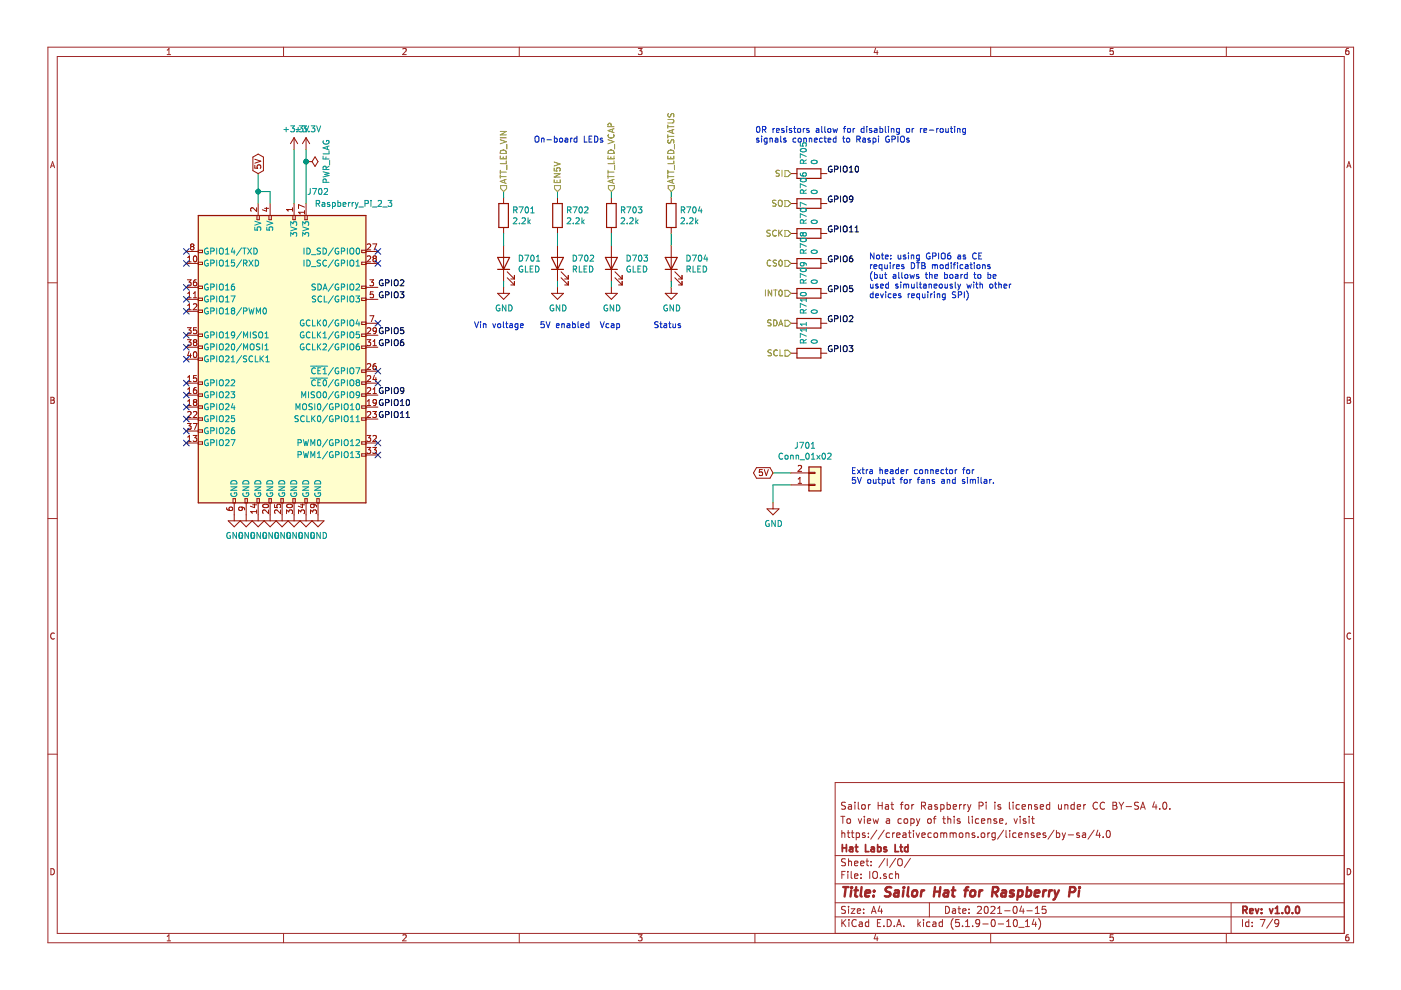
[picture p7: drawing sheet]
<svg xmlns="http://www.w3.org/2000/svg" width="297mm" height="210mm" viewBox="0 0 297 210" stroke-linecap="round" stroke-linejoin="round" font-family="sans-serif">
<path d="M.2 0h296.9v209.9h-296.9z" fill-rule="evenodd" fill="#fff" stroke="#fff" stroke-width=".21"/>
<g fill="none" stroke="#a0282a" stroke-width=".21">
<path d="M10.2 10h276.8v189.9h-276.8zM12.1 12h272.9v185.9h-272.9zM35.4 11.6h.8M35.4 10.6l.4-.3v1.3M60.1 10v2M85.4 10.4l.5-.1 .2 .3-.8 1h.8M110.1 10v2M135.3 10.3h.8l-.4 .5 .4 .1v.5l-.2 .2-.6-.2M160.1 10v2M185.6 10.2l-.3 .9h.9M186 10.7v.9M210 10v2"/>
<path d="M236 10.3h-.6l-.1 .6 .7-.1v.6l-.2 .2-.5-.2M260 10v2M285.9 10.3h-.4l-.1 .3-.1 .7 .2 .3 .5-.2-.1-.6h-.4l-.2 .2M10.7 35.6l.4-1.3 .5 1.3M10.8 35.2h.7M285.6 35.6l.4-1.3 .4 1.3M285.7 35.2h.6M10.2 60h1.9M285 60h2M10.8 84.2h.4l.3 .3-.3 .3 .3 .3-.2 .4h-.5zM10.8 84.8h.4M285.6 84.2h.5l.2 .3-.2 .3 .3 .3-.2 .4h-.6z"/>
<path d="M285.6 84.8h.5M10.2 109.9h1.9M285 109.9h2M11.5 134.3a.58 .58 0 0 0-.8 .5 .58 .58 0 0 0 .8 .6M286.4 134.3a.58 .58 0 0 0-.8 .5 .58 .58 0 0 0 .8 .6M10.2 159.9h1.9M285 159.9h2M178.3 173.1h.8M178.5 176.1v1.5M178.5 176.7l.2-.1 .3 .1 .1 .9M178.7 173.1v1.5M179.3 170.2l-.6-.1-.3 .3 .1 .3 .7 .3v.5l-.2 .1-.6-.1"/>
<path d="M179.6 176.6h.6M179.6 173.7l.2-.1 .5 .1v.8l-.3 .1-.4-.1zM179.8 176.1v1.3l.4 .2M179.9 170.7h.6v.9M180.5 176.6h.6M180.5 170.9l-.5 .1-.2 .2 .2 .4 .5-.1M180.7 176.1v1.3l.4 .2M181.3 170.1v.1M181.3 170.6v1M181.5 176.7l.5-.1 .2 .3v.5l-.2 .2-.5-.1M181.5 176.6v1.5M182 173.6l.3 1 .4-1"/>
<path d="M182 170.1v1.3l.2 .2M182.8 170.7l.2-.1 .4 .1 .1 .6-.2 .2-.3 .1-.2-.1zM183.3 173.1v.1M183.3 173.6v1M183.4 176.7l-.4-.1-.2 .2 .1 .2 .5 .1v.4h-.6M183.9 174.1l.7-.2-.1-.2-.4-.1-.2 .2 .1 .7h.5M184.1 177.4v.2M184.1 170.6v1M184.1 176.7v.1M184.5 170.6l-.4 .3M185.1 173.6l.3 1 .3-.7 .3 .7 .3-1M185.9 176l-1.3 1.9"/>
<path d="M186.2 170.1v1.5M186.2 170.8h.8M187 170.1v1.5M187.5 176l-1.3 1.9M187.8 170.7h.5l.1 .9M188 173.7h.5l.1 .9M188.4 170.9l-.5 .1-.2 .2 .2 .4 .5-.1M188.6 176.7l-.4-.1-.3 .3 .1 .5 .2 .2 .4-.1M188.6 173.9l-.5 .1-.2 .2 .2 .4 .5-.1M188.9 170.6h.6M189.1 170.1v1.3l.4 .2M189.3 176.6v1"/>
<path d="M189.7 176.6l-.4 .3M190.1 177.1l.7-.2v-.2l-.5-.1-.2 .2 .1 .7h.6M190.9 170.6h.6M191.1 173.7l-.4-.1-.3 .3 .1 .6h.6M191.5 176.7h.5l.1 .9M191.5 170.1l-.4 .2v1.3M191.7 173.7l.3-.1 .4 .1 .1 .6-.2 .2-.3 .1-.3-.1zM192 170.7l.4-.1 .3 .3v.4l-.3 .3-.4-.1-.1-.2zM192.1 176.9l-.7 .3 .2 .4 .5-.1M192.6 176.6h.6M192.8 176.1v1.3l.4 .2M193.1 173.7l.4-.1 .3 .3-.1 .6-.2 .1-.4-.1"/>
<path d="M193.1 173.6v1.5M193.3 170.6v1M193.7 176.1v.1M193.7 176.6v1M193.7 170.6l-.4 .3M194.2 176.6l.4 1 .4-1M194.3 173.6l.4 1M194.7 174.6l-.4 .5M195 173.6l-.3 1M195.4 170.9l.7-.1 .1-.2-.1-.4-.7-.1v1.5M195.4 177.1l.8-.2-.1-.2-.4-.1-.3 .2 .1 .7h.6M195.7 170.9l.5 .7"/>
<path d="M196.7 173.7l.2-.1 .5 .1v.8l-.2 .1-.5-.1zM196.9 170.7h.6v.9M197.5 176.7l-.5-.1-.3 .3 .2 .6h.6M197.5 170.9l-.5 .1-.2 .2 .2 .4 .5-.1M197.9 173.6h.5M198.1 176.7l.2-.1 .4 .1 .1 .6-.1 .2-.4 .1-.2-.2zM198.4 173.1l-.3 .2v1.3M198.7 170.7l-.3-.1-.2 .2v.2l.5 .2v.3h-.5M199.5 176.7l.4-.1 .2 .2M199.5 170.6v1.5M199.5 176.6v1M199.5 170.7l.4-.1 .3 .3-.1 .6-.2 .1-.4-.1"/>
<path d="M199.9 173.6h.5M200.1 176.8l.2-.2 .4 .1v.9M200.1 173.1v1.3l.3 .2M200.1 176.8v.8M200.8 170.7l.4-.1 .3 .3-.1 .6-.2 .1-.4-.1M200.8 170.1v1.5M201 173.7l.2-.1 .3 .1 .1 .9M201 173.1v1.5M201.4 176.7l.5-.1 .2 .2M201.4 176.6v1M202.1 176.8l.2-.2 .4 .1v.9M202.1 171.1l.7-.2-.1-.2-.4-.1-.2 .2v.7h.6"/>
<path d="M202.1 176.8v.8M202.3 173.1v.1M202.3 173.6v1M203.4 170.6v1M203.4 176.7l.2-.1 .5 .1v.7l-.2 .2-.5-.2zM203.5 173.7l-.3-.1-.3 .2 .1 .2 .5 .1v.4h-.6M203.9 170.6l-.5 .3M204.4 170.6v1M204.8 176.6v1M204.8 176.7l.2-.1 .4 .1v.9M204.8 170.6l-.4 .3M205.1 170.6l.4 1"/>
<path d="M205.4 173.1v1.3l.2 .2M205.5 171.6l-.4 .5M205.9 170.6l-.4 1M206.2 173.1v.1M206.2 173.6v1M206.6 176.7l-.3-.1-.2 .2 .1 .2 .4 .1v.4h-.5M207.4 177.4v.2M207.5 173.7l-.4-.1-.3 .3 .1 .6 .2 .1 .4-.1M207.6 170.9l.7-.1 .1-.2v-.4l-.3-.1h-.5v1.5M208.1 174.1l.7-.2-.1-.2-.4-.1-.2 .2v.7h.6M208.1 176.7l.2-.1 .4 .1v.7l-.2 .2-.4-.2zM209.1 170.1v.1"/>
<path d="M209.1 170.6v1M209.4 173.7l.2-.1 .4 .1 .1 .9M209.4 173.6v1M209.4 176.6v1M209.9 176.6l-.5 .3M210.9 170.1v.1M210.9 170.6v1M211 176.6v1.2l-.3 .3-.4-.1M211 176.7l-.4-.1-.3 .3v.5l.3 .2 .4-.1M211.3 173.7l-.4-.1-.2 .2 .1 .2 .5 .1v.4h-.6M211.9 174.1l.7-.2v-.2l-.4-.1-.3 .2 .1 .7h.6M212.2 170.7l-.4-.1-.2 .2v.2l.6 .2v.3h-.6"/>
<path d="M212.8 176l-1.3 1.9M213.3 176.1v1.3l.2 .2M213.3 174.5l-.1 .3M214 170.1v1.3l.2 .2M214.1 176.1v.1M214.1 176.6v1M214.8 170.1v.1M214.8 170.6v1M215 173.6l.3 1 .4-1M215.4 176.7l-.4-.1-.3 .3 .1 .6h.6M216 177.1l.7-.2-.1-.2-.4-.1-.2 .2 .1 .7h.5M216.1 170.7l-.4-.1-.3 .3 .1 .6 .2 .1 .4-.1"/>
<path d="M216.3 173.1v.1M216.3 173.6v1M216.7 171.1l.7-.2v-.2l-.5-.1-.2 .2 .1 .7h.6M217.4 176.7l.2-.1 .3 .1 .1 .9M217.4 176.6v1M217.5 173.7l-.4-.1-.2 .2 .1 .2 .5 .1v.4h-.6M218.1 170.7l.2-.1 .3 .1 .1 .9M218.1 170.6v1M218.2 173.1v.1M218.2 173.6v1M218.7 173.6h.6M218.9 173.1v1.3l.4 .2"/>
<path d="M219.2 176.7l-.3-.1-.3 .2 .1 .2 .5 .1v.4h-.6M219.8 177.1l.8-.2-.1-.2-.4-.1-.3 .2 .1 .7h.6M219.9 170.7l-.3-.1-.3 .2 .1 .2 .5 .2v.3h-.6M220.6 171.1l.7-.2-.1-.2-.4-.1-.2 .2v.7h.6M221.7 176.7l-.4-.1-.2 .2 .1 .2 .5 .1v.4h-.6M222.6 170.7l-.5-.1-.3 .3 .2 .6h.6M222.6 170.1v1.5M223.5 176l-1.3 1.9M224 176.7l.4-.1 .3 .3-.1 .6h-.6M224 176.1v1.5M224.4 170.6l.1 .9 .3 .1 .2-.1M225 170.6v1"/>
<path d="M225.2 176.6l.4 1M225.6 177.6l-.4 .5M225.8 170.7l.2-.1 .3 .1 .1 .9M225.8 170.6v1M225.9 176.6l-.3 1M226.5 177h1.1M227.8 170.7l-.5-.1-.2 .3 .1 .6h.6M227.8 170.1v1.5M228.4 171.1l.7-.2v-.2l-.5-.1-.2 .2 .1 .7h.6M228.8 176.7l-.3-.1-.2 .2v.2l.5 .1v.4h-.5M229.5 176.7h.6l.1 .9M229.8 170.6v1"/>
<path d="M230.2 176.9l-.7 .3 .2 .4 .5-.1M230.2 170.6l-.4 .3M232 176l-1.3 1.9M232.7 170.2a.71 .71 0 0 0-1 .5 .71 .71 0 0 0 .7 .9l.3-.1M232.8 176l-.4 1.1h.9M233.1 176.6v1M233.9 177.4v.2M234.2 170.2a.71 .71 0 0 0-1 .5 .71 .71 0 0 0 .7 .9l.3-.1M234.7 176.2l.2-.1a.8 .8 0 0 1 .5 .7 .8 .8 0 0 1-.5 .8 1 1 0 0 1-.2-1.4zM236 170.1h.5l.2 .3-.2 .4 .2 .1 .1 .4-.3 .3h-.5zM236 170.8h.5M237.3 170.1l.4 .8"/>
<path d="M237.7 170.9v.7M238.2 170.1l-.5 .8M238.8 171h1.1M241.4 170.2l-.6-.1-.3 .3 .2 .3 .6 .3v.5l-.2 .1-.6-.1M241.8 171.6l.5-1.5 .5 1.5M242 171.2h.7M244.7 170l-.3 1.1h.9M245.1 170.6v1M245.9 171.5v.1M246.7 170.2l.2-.1a.8 .8 0 0 1 .5 .7 .8 .8 0 0 1-.5 .8l-.2-.1-.2-.5zM248 171.5v.1M285 165.9h-107.9v32"/>
<path d="M10.8 184.2a.65 .65 0 0 1 .7 .6 .65 .65 0 0 1-.7 .7zM35.4 198.5l.4-.3v1.3M35.4 199.5h.8M60.1 197.9v2M85.4 198.3l.5-.1 .2 .3-.8 1h.8M110.1 197.9v2M135.3 198.2h.8l-.4 .5 .4 .1v.6l-.2 .1-.6-.1M160.1 197.9v2M177.1 194.4h107.9M177.1 191.4h107.9M177.1 187.4h107.9M177.1 181.4h107.9"/>
<path d="M178.5 185.5h.5M178.5 195v1.5M178.7 195.6l.6 .9M179.2 184.8h-.7v1.5M179.3 192.2h-.6l-.3 .2 .1 .4 .7 .3v.4l-.2 .2-.6-.1M179.3 182.1h-.6l-.3 .2 .1 .4 .7 .3v.4l-.2 .2-.6-.1M179.3 195l-.8 .8M179.8 184.8v.1M179.8 185.3v1M179.9 182.1v1.5M179.9 192.2v.1M179.9 192.7v1"/>
<path d="M179.9 182.7l.2-.1h.4v1M180 195v.1M180 195.5v1M180.5 192.7h.8l-.8 1h.8M180.5 184.8v1.3l.2 .2M181.2 185.8l.7-.2-.1-.3h-.4l-.2 .2 .1 .7h.5M181.2 183.1l.7-.2-.1-.3h-.4l-.2 .2 .1 .7h.5M181.5 195.1a.59 .59 0 0 0-.7 0 .59 .59 0 0 0-.2 .7 .56 .56 0 0 0 .3 .6 .56 .56 0 0 0 .6-.1M181.8 193.2l.7-.2-.1-.2-.4-.1-.2 .2v.7h.6M182.2 195.5h.6v1M182.5 183.1l.7-.2-.1-.3h-.4l-.2 .2 .1 .7h.5M182.6 186.1v.2"/>
<path d="M182.6 185.3v.2M182.8 195.8l-.5 .1-.2 .2 .2 .4 .5-.1M183.1 193.5v.2M183.1 192.8v.1M183.6 182.6h.6M183.8 182.1v1.3l.4 .2M184.2 195.5h-.5l-.2 .2v.6l.2 .2 .5-.1M184.2 195v1.5M184.4 184.8v1.5M184.7 183.4v.2M184.7 182.6v.2M184.8 193.7l.4-1.5 .5 1.5"/>
<path d="M184.9 193.2h.7M185.2 184.8a.5 .5 0 0 1 .6 0 .5 .5 0 0 1 .2 .5v.5a.5 .5 0 0 1-.5 .5 .5 .5 0 0 1-.5-.5v-.5zM185.6 198.1l-.3 .9h.9M186 198.6v.9M186 195.7h.5M186.5 192.1l-.3 1.1h.9M186.7 186.1v.2M186.7 195h-.7v1.5h.7M186.9 192.7v1M187.4 196.3v.2M187.6 182l-1.3 1.9M187.9 185.3h-.4l-.2 .2 .1 .2 .5 .1v.4h-.6"/>
<path d="M188.1 195a.76 .76 0 0 1 .9 .7 .76 .76 0 0 1-.9 .8zM188.1 182.1v1.5M188.6 186.1l.1 .1M188.7 186.2h.6M189.3 185.3h-.5l-.2 .1v.7M189.6 196.3v.2M189.9 185.4l.2-.1h.4v1M189.9 184.8v1.5M189.9 182l-1.3 1.9M190.1 196.5l.5-1.5 .5 1.5M190.2 196h.8M190.5 182.1a.5 .5 0 0 1 .6 0 .5 .5 0 0 1 .2 .5v.5a.5 .5 0 0 1-.5 .5 .5 .5 0 0 1-.5-.5v-.5z"/>
<path d="M191.6 196.3v.2M193 182l-1.3 1.9M194.6 195v1.5M194.7 195.9l.5 .6M195.2 195.5l-.6 .5M195.8 195v.1M195.8 195.5v1M197 191.4v3M197.2 195.5h-.5l-.2 .2v.6l.2 .2 .5-.1M197.8 195.5h.6v1M198.4 195.8l-.7 .3 .3 .4 .4-.1M199.8 195.5h-.4l-.3 .2 .1 .6 .2 .2 .4-.1"/>
<path d="M199.8 195v1.5M200.5 192.2a.75 .75 0 0 1 .8 .7 .75 .75 0 0 1-.8 .8zM202 192.8h.5l.1 .9M202.1 194.8a1.71 1.71 0 0 0 0 2.2M202.6 193l-.5 .1-.2 .2 .2 .4 .5-.1M203.1 192.7h.6M203.3 192.2v1.3l.4 .2M203.4 195h-.7l-.1 .7 .7-.1 .1 .2v.5l-.2 .2-.6-.2M204.1 196.3v.2M204.1 193.2l.7-.2-.1-.2-.4-.1-.2 .2 .1 .7h.5M204.7 196.5h.9M204.7 195.4l.4-.4v1.5"/>
<path d="M205.4 193.5v.2M205.4 192.8v.1M206.2 196.3v.2M207.2 192.3l.6-.1 .3 .4-.9 1.1h.9M207.7 195.6l-.3 .3-.4-.1-.1-.2 .1-.6h.4l.3 .2v.9l-.4 .4h-.3M208.4 195.9h1.1M208.8 192.3l.4-.1a.85 .85 0 0 1-.2 1.5l-.2-.2-.1-.4zM210 197.9v2M210.1 192.3l.6-.1 .3 .4-1 1.1h1M210.3 195h.2a.8 .8 0 0 1 .5 .7 .8 .8 0 0 1-.5 .8 1 1 0 0 1-.2-1.5zM211.5 193.7h.9M211.5 192.6l.4-.4v1.5"/>
<path d="M211.6 195.9h1.2M213 193.1h1.2M213.4 196.5h.9M213.4 195.4l.5-.4v1.5M214.9 192.3l.2-.1a.8 .8 0 0 1 .6 .7 .8 .8 0 0 1-.6 .8l-.3-.6zM215.1 195h.1a.8 .8 0 0 1 .5 .7 .8 .8 0 0 1-.5 .8 .97 .97 0 0 1-.1-1.5zM216 196.6h1.1M216.6 192.1l-.4 1.1h1M216.9 192.7v1M217.4 196.5h.9M217.4 195.4l.4-.4v1.5M217.7 193.1h1.2"/>
<path d="M219.2 194.9l-.3 1.1h.9M219.5 193.7h.9M219.5 192.6l.4-.4v1.5M219.6 195.5v1M220.2 194.8a1.71 1.71 0 0 1 0 2.2M221.7 192.2h-.7l-.1 .7 .7-.1 .2 .2-.1 .5-.2 .2-.6-.2M236 198.2h-.6l-.1 .6 .7-.1v.7l-.2 .1-.5-.1M260 197.9v2M261 191.4v6.5M263.4 195v1.5M264.8 195.5h-.5l-.2 .2 .1 .7h.6M264.8 195v1.5"/>
<path d="M265.5 196.3v.2M265.5 195.5v.2M267.2 195h1l-.6 1.5M269.8 194.9l-1.2 1.9M271.1 195.6l-.3 .3-.4-.1-.1-.2v-.4l.3-.2h.2l.3 .2a1.01 1.01 0 0 1-.4 1.3h-.3M285.6 184.2a.65 .65 0 0 1 .8 .6 .65 .65 0 0 1-.8 .7zM285.9 198.2h-.4l-.1 .3-.1 .7 .2 .3 .5-.1-.1-.7h-.4l-.2 .2"/>
</g>
<g fill="none" stroke="#a0282a" stroke-width=".38">
<path d="M178.6 179.1v1.5M178.6 179.8h.9M179.5 179.1v1.5M180.2 179.7h.5l.1 .9M180.8 179.9l-.7 .3 .2 .4 .5-.1M181.3 179.6h.6M181.5 179.1v1.3l.4 .2M183.5 179.1v1.5h.7M184.7 179.7h.6l.1 .9M185.4 179.9l-.7 .3 .2 .4 .5-.1M186.1 179.7l.4-.1 .3 .3-.1 .5-.2 .2-.4-.1M186.1 179.1v1.5"/>
<path d="M187.9 179.7l-.3-.1-.2 .2 .1 .2 .4 .1v.4h-.5M189.8 179.1v1.5h.7M190.8 179.6h.6M191 179.1v1.3l.4 .2M192.5 179.7l-.4-.1-.3 .3 .1 .5 .2 .2 .4-.1M192.5 179.1v1.5M263.5 193l.7-.1 .2-.2-.1-.4-.2-.1h-.6v1.5M263.9 193l.5 .7M265 193.2l.7-.2-.1-.2-.4-.1-.2 .2v.7h.6M266.2 192.7l.3 1 .4-1M267.5 193.5v.2M267.5 192.8v.1"/>
<path d="M269.2 192.7l.3 1 .4-1M270.4 193.7h.8M270.4 192.6l.4-.4v1.5M271.9 193.5v.2M272.7 192.3l.2-.1a.8 .8 0 0 1 .5 .7 .8 .8 0 0 1-.5 .8l-.4-.6zM274 193.5v.2M274.8 192.3l.4-.1a.85 .85 0 0 1-.2 1.5l-.2-.2-.1-.4z"/>
</g>
<g fill="none" stroke="#a0282a" stroke-width=".51">
<path d="M178.8 188.1h1.1M179.3 188.1l-.2 2M180.5 188.8l-.2 1.3M180.6 188.1l-.1 .2M180.6 188.1l.1 .1-.2 .1M181.2 188.8h.7M181.5 188.1l-.2 1.7 .1 .2 .4 .1M182.7 188.1l-.2 1.7 .2 .3M183.5 189.4l1-.2-.1-.4h-.6l-.3 .2v1h.8M185.2 189.9v.2M185.3 188.8l.1 .1-.1 .1M185.3 188.8v.2"/>
<path d="M189 188.2l-.8-.1-.4 .4 .1 .4 .8 .4v.6a.91 .91 0 0 1-1.1 .1M189.7 188.8h.8l-.1 1.3M190.5 189.2l-.6 .1a.4 .4 0 0 0-.4 .4 .4 .4 0 0 0 .3 .4l.7-.1M191.6 188.8l-.2 1.3M191.7 188.1l-.2 .1 .1 .1M191.7 188.1l-.1 .2M192.6 188.1l-.2 1.7 .3 .3M193.5 188.9l.4-.1 .5 .1v.8l-.2 .3a.49 .49 0 0 1-.8-.3zM195.4 188.8l-.2 1.3M196 188.8h-.4l-.3 .3M198.1 189h1.2M198.2 188.1l-.2 2"/>
<path d="M199.4 188.1l-.3 2M200.2 188.8h.8v1.3M201.1 189.2l-.7 .1a.4 .4 0 0 0-.3 .4 .4 .4 0 0 0 .2 .4l.7-.1M201.8 188.8h.8M202.1 188.1l-.2 1.7 .1 .2 .4 .1M204.5 188.8h.7M205.3 188.1l-.4 .1-.1 .2-.2 1.7M205.9 188.9l.3-.1 .5 .1v.8l-.2 .3a.53 .53 0 0 1-.7-.1zM207.7 188.8l-.1 1.3M208.3 188.8h-.4l-.2 .3M210.4 189.1h.8l.3-.2 .2-.4-.2-.3-.9-.1-.3 2M210.9 189.1l.6 1"/>
<path d="M212.5 188.8h.7v1.3M213.3 189.2l-.7 .1a.4 .4 0 0 0-.3 .4 .4 .4 0 0 0 .2 .4l.7-.1M215 188.8a.51 .51 0 0 0-.8 .3l.2 .3 .5 .1v.3l-.3 .3-.5-.1M215.9 188.8h.8l.1 .3v.6a.66 .66 0 0 1-1 .3M215.9 188.8l-.2 2M217.7 188.8h.8l.1 .3v.6a.66 .66 0 0 1-1 .3M217.8 188.1l-.2 2M219.4 189.4l1-.2-.1-.4h-.6l-.3 .2v1h.8M221.3 188.8l-.2 1.3M221.8 188.8h-.4l-.2 .3M222.5 188.8l-.1 1.3M223.1 188.8h-.4l-.2 .3"/>
<path d="M223.6 188.8l.3 1.3M223.9 190.1l-.3 .5-.3 .2M224.5 188.8l-.6 1.3M226.8 189.1l.9-.1a.54 .54 0 0 0 .3-.5 .54 .54 0 0 0-.3-.4h-.8l-.3 2M228.8 188.8l-.1 1.3M228.9 188.1v.2"/>
</g>
<g fill="none" stroke="#981200" stroke-width=".21">
<path d="M53.6 33.3l1.1-.6 1.2 .6v2.9l-1.2 .6-1.1-.6zM54 35v.6l.6 .1-.1-.5 .3-.2h.3l.2 .2-.1 .5M54 33.8l1.3 .4-1.3 .4M62.4 29.2v2.5M62.4 29.2l-.8 1.3M62.4 29.2l.7 1.3M64.9 34.3h.1M64.9 29.2v2.5M64.9 29.2l-.8 1.3M64.9 29.2l.8 1.3M64.9 34.3h1.3M66.8 33.3l.6 1-.6 1-.6-1z"/>
<path d="M167.7 36.8h1.3M174 36.8h1.3M39.5 55.8h2.5M39.5 53.3h2.5M39.7 59.3h.8l-.4 .5 .4 .1v.6l-.2 .1-.6-.1M39.8 55.5h.7M39.8 54.6l.4-.4v1.3M40.6 52.3l-.2-.3 .2-.3h.3l.2 .3-.2 .3M40.6 52.3l-.2 .2v.3l.2 .2 .4-.1 .1-.1v-.3l-.2-.2M40.6 52.3h.3M41.2 54.3l.1-.1a.67 .67 0 0 1 .5 .7 .67 .67 0 0 1-.5 .6 .83 .83 0 0 1-.1-1.2zM41.6 59.3l-.4 .2-.2 .4 .1 .6h.5l.1-.1-.1-.5-.3-.1-.3 .3"/>
<path d="M42 53.1h.9v.5h-.9zM42 55.6h.9v.5h-.9zM54.4 44v.8l-.9-.8-.4 .3 .2 .5M54.5 45.7h.5v.9h-.5zM54.7 43.2v2.5M56.1 44.2h.8M56.5 44v.8l-.9-.3M57 45.7h.5v.9h-.5zM57.3 43.2v2.5M62 44v.8M62 44.4h-1.2l.3 .4M62.1 45.7h.5v.9h-.5z"/>
<path d="M62.4 43.2v2.5M64.6 44.7v.7M64.6 45h-1.3l.3 .4M64.6 43.9l-1.3-.5v.8M64.6 45.7h.5v.9h-.5zM64.9 43.2v2.5M76.7 55.6h.9v.5h-.9zM76.7 53.1h.9v.5h-.9zM77.6 55.8h2.5M77.6 53.3h2.5M77.9 54.4l.4-.2 .3 .4-.8 .9h.8M77.9 51.8l.4-.1 .3 .4-.8 .9h.8"/>
<path d="M78.4 59.3h.8l-.4 .5 .3 .1 .1 .5-.2 .2-.6-.1M79 51.7h.9l-.6 1.3M79.3 54.8l-.2 .2v.4l.2 .1h.4l.1-.2v-.3l-.2-.2M79.3 54.8l-.2-.2 .2-.4h.3l.2 .3-.2 .3M79.3 54.8h.3M106.8 41.9v1.3M106.8 48.2v1.3M106.8 52v7.7M107.5 58.9l1.6 1.5M107.5 57.6l1.6 1.5M108.3 59.1h.8M109.1 58.4v.7"/>
<path d="M109.1 59.7v.7M118.2 41.9v1.3M118.2 48.2v1.3M118.2 52v7.7M119 58.9l1.5 1.5M119 57.6l1.5 1.5M119.7 59.1h.8M120.5 58.4v.7M120.5 59.7v.7M129.6 41.9v1.3M129.6 48.2v1.3M129.6 52v7.7"/>
<path d="M130.4 58.9l1.5 1.5M130.4 57.6l1.5 1.5M131.1 59.1h.8M131.9 58.4v.7M131.9 59.7v.7M142.3 41.9v1.3M142.3 48.2v1.3M142.3 52v7.7M143.1 58.9l1.5 1.5M143.1 57.6l1.5 1.5M143.8 59.1h.8M144.6 58.4v.7"/>
<path d="M144.6 59.7v.7M167.7 55.8h1.3M167.7 43.2h1.3M167.7 49.5h1.3M174 55.8h1.3M174 43.2h1.3M174 49.5h1.3M39.5 63.5h2.5M39.5 66h2.5M39.5 71.1h2.5M39.5 60.9h2.5M39.5 73.6h2.5"/>
<path d="M39.5 76.2h2.5M39.7 69.5h.8l-.4 .5 .4 .1v.5l-.2 .1-.6-.1M39.7 72h.8l-.4 .5 .4 .1v.6l-.2 .1-.6-.1M39.8 62.2l.4-.3v1.2M39.8 64.8l.4-.4v1.3M39.8 80l.4-.4v1.3M39.8 63.1h.7M39.8 65.7h.7M40.1 74.5l-.3 .9h.8M40.4 75v.8M41 64.5l.5-.1 .2 .4-.8 .9h.8M41 72.3h.1"/>
<path d="M41 63.1h.7M41 62.2l.4-.3v1.2M41 72.3l.3-.3h.2l.2 .3M41 72.3l.3 .3M41.1 74.7l.2-.1a.67 .67 0 0 1 .5 .6 .67 .67 0 0 1-.5 .6l-.3-.5zM41.3 72.6l-.3 .2 .1 .4 .2 .1 .3-.1 .1-.1v-.3l-.2-.2M41.3 72.6h.2M41.7 69.5h-.6l-.1 .6 .5-.1 .2 .2v.3l-.2 .2-.5-.1M41.7 79.6h-.6l-.1 .6 .5-.1 .2 .3v.3l-.2 .2-.5-.1M41.7 72.3h.1M41.7 72.3l-.2 .3M42 60.7h.9v.5h-.9z"/>
<path d="M42 63.2h.9v.5h-.9zM42 65.7h.9v.6h-.9zM42 70.8h.9v.5h-.9zM42 73.4h.9v.5h-.9zM42 75.9h.9v.5h-.9zM76.7 73.4h.9v.5h-.9zM76.7 70.8h.9v.5h-.9zM76.7 63.2h.9v.5h-.9zM76.7 60.7h.9v.5h-.9zM76.7 68.3h.9v.5h-.9zM76.7 78.4h.9v.5h-.9zM77.6 63.5h2.5"/>
<path d="M77.6 78.7h2.5M77.6 71.1h2.5M77.6 60.9h2.5M77.6 73.6h2.5M77.6 68.5h2.5M77.8 72h.8l-.4 .5 .3 .1v.6l-.2 .1-.5-.1M77.9 79.8l.4-.2 .3 .4-.8 .9h.8M77.9 69.6l.4-.1 .3 .3-.8 .9h.8M77.9 77.2l.4-.1 .3 .4-.8 .9h.8M78.4 66.9h.9l-.6 1.3M79.1 72.4l.3-.4v1.3M79.1 73.3h.7"/>
<path d="M79.1 61.9h-.6v.6l.5-.2 .2 .3v.3l-.2 .2-.5-.1M79.4 79.6l-.3 .9h.8M79.7 77.1l-.4 .1-.2 .5v.5l.6 .1 .1-.2-.1-.4-.4-.1-.2 .2M79.8 70l-.2 .3-.4-.1-.1-.6 .5-.1 .2 .2-.1 .7-.1 .3h-.4M105.5 62.2h2.5l-1.2 1.3zM106.8 60.9v1.3M108.3 60.4h.8M116.9 62.2h2.6l-1.3 1.3zM118.2 60.9v1.3M119.7 60.4h.8M128.4 62.2h2.5l-1.3 1.3zM129.6 60.9v1.3"/>
<path d="M131.1 60.4h.8M141 62.2h2.6l-1.3 1.3zM142.3 60.9v1.3M143.8 60.4h.8M167.7 68.5h1.3M167.7 74.9h1.3M167.7 62.2h1.3M174 68.5h1.3M174 74.9h1.3M174 62.2h1.3M39.5 93.9h2.5M39.5 81.2h2.5"/>
<path d="M39.5 83.8h2.5M39.5 86.3h2.5M39.5 88.8h2.5M39.5 91.4h2.5M39.7 89.8h.8l-.4 .5 .4 .1v.5l-.2 .2-.6-.2M39.8 82.5l.4-.3v1.2M39.8 85.1l.4-.4v1.3M39.8 92.7l.4-.4v1.3M39.8 93.6h.7M39.8 80.9h.7M39.8 83.4h.7M39.8 86h.7"/>
<path d="M39.8 87.4l.5-.1 .2 .3-.8 .9h.8M40.9 92.3h.8l-.4 .5 .4 .1v.5l-.2 .2-.6-.1M40.9 89.8h.9l-.5 1.3M41.1 87.3h.4l.2 .3-.8 .9h.8M41.1 87.3l-.1 .1M41.3 85.3l-.3-.3 .3-.3h.2l.2 .3-.2 .3M41.3 85.3l-.3 .2 .1 .4 .2 .1 .3-.1 .1-.1v-.3l-.2-.2M41.3 85.3h.2M41.6 82.2l-.4 .1-.2 .4 .1 .6 .5 .1 .1-.2-.1-.5h-.3l-.3 .2M42 81h.9v.5h-.9zM42 83.5h.9v.5h-.9zM42 86.1h.9v.5h-.9z"/>
<path d="M42 88.6h.9v.5h-.9zM42 91.1h.9v.5h-.9zM42 93.7h.9v.5h-.9zM76.7 93.7h.9v.5h-.9zM76.7 88.6h.9v.5h-.9zM76.7 86.1h.9v.5h-.9zM76.7 83.5h.9v.5h-.9zM76.7 81h.9v.5h-.9zM76.7 96.2h.9v.5h-.9zM77.6 93.9h2.5M77.6 81.2h2.5M77.6 83.8h2.5"/>
<path d="M77.6 86.3h2.5M77.6 88.8h2.5M77.6 96.5h2.5M77.8 92.3h.8l-.4 .5 .3 .1v.6l-.2 .1-.5-.1M77.8 94.9h.8l-.4 .4 .3 .2v.5l-.2 .1-.5-.1M77.9 82.3l.4-.1 .3 .3-.8 .9h.8M77.9 86h.7M77.9 85.1l.3-.4v1.3M77.9 87.4l.4-.1 .3 .3-.8 .9h.8M79 87.3h.8l-.4 .4 .3 .2 .1 .4-.2 .2-.6-.1M79 94.9h.8l-.4 .4 .3 .2 .1 .4-.2 .2-.6-.1M79.1 92.5l.5-.2 .2 .4-.8 .9h.8"/>
<path d="M79.1 83.4h.7M79.1 82.5l.3-.3v1.2M79.7 80.1v.8M79.8 85.3l-.2 .2-.4-.1-.1-.6 .5-.1 .2 .3-.1 .7-.1 .2-.4 .1M160.4 99.2h2.9l.6 1.1-.6 1.1h-2.9l-.6-1.1zM161.6 99.6h-.6v.6l.2-.2 .4 .2v.5l-.1 .1-.5-.1M162 99.6l.5 1.2 .4-1.2M169.2 98.8l.5-.1 .3 .3-.8 .9h.8M48.1 107.6l.1 .5 .4 .1 .7-.1v-.5l-.2-.1-.5 .1-.1 .4 .3 .2M48.4 110.4h20.3l-1.3 1.3-1.2-1.3-1.3 1.3-1.3-1.3-1.2 1.3-1.3-1.3-1.3 1.3-1.3-1.3-1.2 1.3-1.3-1.3-1.3 1.3-1.2-1.3-1.3 1.3-1.3-1.3-1.2 1.3zM49.4 105.7h.5v.9h-.5zM49.7 106.6v3.8"/>
<path d="M51.2 107.5l.2 .3-.1 .3-.1 .1h-.5l-.1-.4 .3-.3 .8 .2 .2 .4M51.9 105.7h.5v.9h-.5zM52.2 106.6v3.8M53.6 107h.8M54 106.8v.8l-.9-.3M54.4 108.1v.8M54.4 108.5h-1.3l.4 .4M54.5 105.7h.5v.9h-.5zM54.7 106.6v3.8M55.8 107a.61 .61 0 0 1 .7-.2 .61 .61 0 0 1 .4 .7 .76 .76 0 0 1-1.2-.3zM56.9 108.1v.8l-.9-.8-.3 .3 .1 .5M57 105.7h.5v.9h-.5z"/>
<path d="M57.3 106.6v3.8M58.2 107v.6h.6l-.1-.4 .2-.3h.4l.2 .3-.1 .4M59.5 108.1v.8l-.9-.8-.4 .3 .1 .5M59.6 105.7h.5v.9h-.5zM59.8 106.6v3.8M60.8 108.9v-.8l.4 .4 .2-.3h.5l.1 .2-.1 .5M60.9 107a.61 .61 0 0 1 .7-.2 .61 .61 0 0 1 .4 .7 .76 .76 0 0 1-1.2-.3zM62.1 105.7h.5v.9h-.5zM62.4 106.6v3.8M63.3 108.9v-.8l.5 .4 .1-.3h.5l.2 .2-.2 .5M63.7 107h.9M64.1 106.8v.8l-.9-.3"/>
<path d="M64.6 105.7h.5v.9h-.5zM64.9 106.6v3.8M65.8 108.9v-.8l.5 .4 .1-.3h.6l.1 .2-.1 .5M66.4 106.9l.2 .3v.3l-.6 .1-.2-.4 .3-.3 .7 .1 .2 .2 .1 .3M67.2 105.7h.5v.9h-.5zM67.4 106.6v3.8M162.6 107.9h2.6l-1.3 1.3zM163.9 106.6v1.3M167.7 102.8h3.8M167.7 100.3h3.8M169.2 102.5h.8M169.2 101.6l.4-.4v1.3"/>
<path d="M171.5 100.1h1.3v.3h-1.3zM171.5 102.7h1.3v.2h-1.3z"/>
</g>
<g fill="none" stroke="#009596" stroke-width=".21">
<path d="M60.2 27.5h1M60.7 27v.9M61.6 26.7h.8l-.4 .5 .4 .1v.4l-.2 .2-.6-.1M62.7 27.5h1M63 27.8v.1M63.2 27v.9M63.4 26.7h1.6l-.5 .5 .4 .1 .1 .4-.3 .2-.5-.1M63.4 27.8l.2 .1 .6-.1M64.2 26.7l-.4 .5 .4 .1v.5M64.6 26.7l.4 1.2 .4-1.2M65.5 27.8v.1M65.8 40l-.1 1-.4 .2"/>
<path d="M66 26.7h.8l-.5 .5 .4 .1v.5l-.2 .1-.5-.1M66.3 40h.8l-.5 1.2M67.1 26.7l.5 1.2 .4-1.2M68.5 33.1v.6h1.3M68.5 36.4l1.3 .3-1 .3 1 .2-1.3 .3M68.6 29.9a.59 .59 0 0 0 .5 .7 .59 .59 0 0 0 .6-.7l-.5-.1v.2M69.1 33.3v.4M69.2 35.9l-.1-.6h-.5l-.1 .6h1.3M69.2 38.7l-.1-.7h-.5l-.1 .7h1.3M69.4 31v.7M69.8 35.2l-.6 .4M69.8 32v.6h-1.3"/>
<path d="M69.8 30.9l-1.3 .5 1.3 .4M69.9 34v1M169.7 30.3v.6l.6 .1-.1-.2v-.4l.6-.1 .1 .2-.1 .5M169.7 36.7l.1 .4 .4 .2h.6l.1-.6h-.7v.4l.2 .2M169.8 31.7a.62 .62 0 0 1 .7-.3 .62 .62 0 0 1 .4 .6 .62 .62 0 0 1-.7 .3 .62 .62 0 0 1-.4-.6zM169.8 38a.62 .62 0 0 1 .7-.3 .62 .62 0 0 1 .4 .7 .62 .62 0 0 1-.7 .2 .62 .62 0 0 1-.4-.6zM170.3 34.6v-.6l-.2-.1-.3 .1-.1 .6h1.2M170.9 33.2l-1.2-.6v.9M170.9 39.5l-1.2-.5v.8M170.9 33.9l-.6 .4M172.1 34.1a.62 .62 0 0 1 .7-.2 .62 .62 0 0 1 .4 .6 .62 .62 0 0 1-.7 .3 .62 .62 0 0 1-.4-.7zM44.1 55.2a.57 .57 0 0 0-.7 .6 .57 .57 0 0 0 .7 .5v-.4h-.2"/>
<path d="M44.1 52.7a.57 .57 0 0 0-.7 .5 .57 .57 0 0 0 .7 .5v-.4h-.2M44.7 55.8l.7-.1v-.4l-.7-.2v1.3M44.7 53.3l.7-.1v-.5l-.7-.1v1.3M46 52.6v1.3M46 55.1v1.3M46.6 55.3l.2-.2a.44 .44 0 0 1 .5 .5v.6l-.5 .2-.2-.2zM46.6 52.8l.2-.2a.44 .44 0 0 1 .5 .4v.7l-.5 .2-.2-.2zM47.8 56.4h.8M47.8 53l.4-.4v1.3M47.8 55.5l.4-.4v1.3M47.8 53.9h.8M49.4 52.5l-.4 .9h.8"/>
<path d="M49.7 53v.9M49.7 55.1h-.6l-.1 .6 .2-.1 .5 .1v.6l-.2 .1-.5-.1M51.2 55.1l-1.1 1.6M51.2 52.5l-1.1 1.7M51.5 52.6h.7M51.6 55.8l.6-.1 .2-.1-.1-.3-.7-.2v1.3M51.8 52.6v1.3M51.9 55.8l.5 .6M52.5 52.6l.8 1.3M52.8 55.1l.8 1.3M53.3 52.6l-.8 1.3M53.6 55.1l-.8 1.3"/>
<path d="M53.8 52.6a.64 .64 0 0 1 .8 .6 .64 .64 0 0 1-.8 .7zM54 48.2v.6h.6l-.1-.2 .1-.4h.6l.1 .1-.1 .5M54 46.9l1.3 .4-1.3 .5M54.1 55.1a.64 .64 0 0 1 .7 .7 .64 .64 0 0 1-.7 .6zM56.6 48.2v.6h.6l-.2-.2 .2-.4h.5l.1 .1-.1 .5M56.6 46.9l1.2 .4-1.2 .5M61.6 47.8v-.8l.5 .4 .1-.3h.6l.1 .2-.1 .5M61.6 50.1v-.8l.5 .4 .1-.3h.7l-.1 .7M61.6 48.1l1.3 .4-1.3 .4M64.2 50.1v-.8l.5 .4 .1-.3h.6l-.1 .7M64.2 47.8v-.8l.5 .4 .1-.3h.5l.1 .2-.1 .5M64.2 48.1l1.2 .4-1.2 .4"/>
<path d="M64.5 52.6v1.3M64.5 55.1v1.3M65.1 55.1a.64 .64 0 0 1 .7 .7 .64 .64 0 0 1-.7 .6zM65.1 52.6a.64 .64 0 0 1 .7 .6 .64 .64 0 0 1-.7 .7zM66 54h1M66 56.5h1M67 43.2l.7-.1 .1-.2-.1-.3-.7-.1v1.3M67.4 43.2l.4 .6M67.7 40.1l.1-.1a.67 .67 0 0 1 .5 .6 .67 .67 0 0 1-.5 .6l-.3-.5zM68 55.2l-.5-.1-.2 .2 .1 .4 .4 .2 .2 .3-.3 .2h-.5M68 52.7l-.5-.1-.2 .1 .1 .5 .4 .1 .2 .3-.3 .3-.5-.1M68.3 43h.5l.1 .8"/>
<path d="M68.5 52.6a.64 .64 0 0 1 .7 .6 .64 .64 0 0 1-.7 .7zM68.7 40.1l.5-.1 .3 .3-.8 .9h.8M68.9 43.2l-.6 .3v.2h.6M69.2 55.3a.58 .58 0 0 0-.8 .5 .58 .58 0 0 0 .8 .6v-.1M69.9 43l-.3-.1-.2 .2 .1 .2 .4 .1v.3h-.5M70.5 43l.4-.1 .2 .3-.1 .5h-.5M70.5 42.9v1.3M70.7 52.5l-1.1 1.7M70.7 55.1l-1.1 1.6M71.6 43l.4-.1 .3 .3-.2 .5h-.5M71.6 42.5v1.3M71.8 55.2a.57 .57 0 0 0-.8 .6 .57 .57 0 0 0 .8 .5v-.4h-.2"/>
<path d="M71.8 52.7a.57 .57 0 0 0-.8 .5 .57 .57 0 0 0 .8 .5v-.4h-.2M72.4 55.8l.6-.1v-.4l-.6-.2v1.3M72.4 53.3l.6-.1v-.5l-.6-.1v1.3M72.7 43.3l.6-.1v-.2l-.4-.1-.2 .2 .1 .6h.5M73.6 52.6v1.3M73.6 55.1v1.3M73.9 42.9v.9M74.2 55.3l.3-.2a.44 .44 0 0 1 .5 .5v.6l-.5 .2-.3-.2zM74.2 52.8l.3-.2a.44 .44 0 0 1 .5 .4v.7l-.5 .2-.3-.2zM74.3 42.9l-.4 .3M74.7 42.9v.9M75 42.9l-.3 .3"/>
<path d="M75.3 42.9l.3 .9M75.5 56.4h.7M75.5 55.5l.4-.4v1.3M75.6 52.7l.2-.1a.67 .67 0 0 1 .5 .6 .67 .67 0 0 1-.5 .7l-.3-.5zM75.6 43.8l-.3 .4M75.9 42.9l-.3 .9M76.1 43.9h1M77.4 43.2l.7-.1v-.5l-.7-.1v1.3M78.6 42.5v.1M78.6 42.9v.9M79 43.9h.9M80.2 42.6l.5-.1 .2 .4-.8 .9h.8"/>
<path d="M81.1 43.9h1M82.3 42.5h.8l-.4 .5 .3 .1v.5l-.2 .2-.5-.2M108.9 46.3l.4-.1 .3 .3-.8 .9h.8M108.9 44.5h.6l.1-.2v-.3l-.7-.1v1.2M109.2 44.5l.4 .6M110 43.9h.9l-.5 1.2M110.1 54.1a.64 .64 0 0 1 .7 .6 .64 .64 0 0 1-.7 .7zM110.1 47.3v.1M110.7 46.3l.5-.1 .2 .3-.8 .9h.8M110.8 56.5a.57 .57 0 0 0-.8 .6 .57 .57 0 0 0 .8 .4v-.4h-.2M111.2 54.1h.9l-.6 1.3M111.4 56.4v1.3h.6"/>
<path d="M111.4 44l.2-.1a.67 .67 0 0 1 .5 .6 .67 .67 0 0 1-.5 .6l-.3-.4zM112 46.2v1.2M112.1 47l.3 .4M112.4 57h.4M112.4 46.6l-.4 .5M112.5 45.1h.7M112.5 44.2l.4-.3v1.2M112.6 54.2l.2-.1a.67 .67 0 0 1 .5 .6 .67 .67 0 0 1-.5 .7l-.3-.5zM113 56.4h-.6v1.3h.6M113.6 56.4a.64 .64 0 0 1 .7 .6 .64 .64 0 0 1-.7 .7zM113.7 55.4h.7M113.7 54.5l.4-.4v1.3"/>
<path d="M120.3 46.3l.5-.1 .2 .3-.8 .9h.8M120.3 44.5h.6l.2-.2-.1-.3-.7-.1v1.2M120.6 44.5l.5 .6M121.5 43.9h.8l-.5 1.2M121.5 54.1a.64 .64 0 0 1 .8 .6 .64 .64 0 0 1-.8 .7zM121.5 57.1l.7-.1v-.5l-.7-.1v1.3M121.5 47.3v.1M121.8 57.1l.5 .6M122.1 46.3l.5-.1 .2 .3-.8 .9h.8M122.7 54.1h.8l-.5 1.3M122.8 56.4v1.3h.6M122.9 44l.1-.1a.67 .67 0 0 1 .5 .6 .67 .67 0 0 1-.5 .6l-.3-.4z"/>
<path d="M123.4 46.2v1.2M123.5 47l.4 .4M123.8 57h.5M123.9 46.6l-.5 .5M124 44l.4-.1 .3 .3-.8 .9h.8M124.1 54.2l.1-.1a.67 .67 0 0 1 .5 .6 .67 .67 0 0 1-.5 .7l-.3-.5zM124.4 56.4h-.6v1.3h.6M125 56.4a.64 .64 0 0 1 .7 .6 .64 .64 0 0 1-.7 .7zM125.2 54.2l.4-.1 .3 .4-.8 .9h.8M131.7 46.3l.5-.1 .2 .3-.7 .9h.7M131.8 44.5h.6l.1-.2-.1-.3-.6-.1v1.2M132.1 44.5l.4 .6"/>
<path d="M132.9 43.9h.9l-.6 1.2M132.9 54.1a.64 .64 0 0 1 .8 .6 .64 .64 0 0 1-.8 .7zM133 47.3v.1M133.5 46.3l.5-.1 .2 .3-.7 .9h.7M133.6 56.5a.57 .57 0 0 0-.7 .6 .57 .57 0 0 0 .8 .4v-.4h-.2M134.1 54.1h.9l-.6 1.3M134.2 56.4v1.3h.6M134.3 44l.2-.1a.67 .67 0 0 1 .4 .6 .67 .67 0 0 1-.4 .6l-.3-.4zM134.8 46.2v1.2M134.9 47l.4 .4M135.3 57h.4M135.3 46.6l-.5 .5"/>
<path d="M135.3 43.9h.8l-.4 .4 .3 .2v.6l-.7-.1M135.5 54.2l.2-.1a.67 .67 0 0 1 .4 .6 .67 .67 0 0 1-.4 .7l-.3-.5zM135.9 56.4h-.6v1.3h.6M136.4 56.4a.64 .64 0 0 1 .7 .6 .64 .64 0 0 1-.7 .7zM136.5 54.1h.8l-.4 .5 .3 .1v.6l-.7-.1M144.4 46.3l.5-.1 .2 .3-.8 .9h.8M144.4 44.5h.7l.1-.2-.1-.3-.7-.1v1.2M144.8 44.5l.4 .6M145.6 43.9h.9l-.6 1.2M145.6 54.1a.64 .64 0 0 1 .8 .6 .64 .64 0 0 1-.8 .7zM145.7 57.1l.6-.1v-.5l-.6-.1v1.3M145.7 47.3v.1"/>
<path d="M145.9 57.1l.5 .6M146.2 46.3l.5-.1 .2 .3-.8 .9h.8M146.8 54.1h.8l-.5 1.3M146.9 56.4v1.3h.6M147 44l.2-.1a.67 .67 0 0 1 .4 .6 .67 .67 0 0 1-.4 .6l-.3-.4zM147.5 46.2v1.2M147.6 47l.4 .4M148 57h.4M148 46.6l-.5 .5M148.2 54.2l.2-.1a.67 .67 0 0 1 .4 .6 .67 .67 0 0 1-.4 .7l-.3-.5zM148.4 43.8l-.3 .9h.8M148.6 56.4h-.6v1.3h.6"/>
<path d="M148.7 44.3v.8M149.1 56.4a.64 .64 0 0 1 .7 .6 .64 .64 0 0 1-.7 .7zM149.6 54l-.3 .9h.8M149.9 54.5v.9M169.8 50.7a.62 .62 0 0 1 .7-.3 .62 .62 0 0 1 .4 .7 .62 .62 0 0 1-.7 .2 .62 .62 0 0 1-.4-.6zM169.8 57a.62 .62 0 0 1 .7-.2 .62 .62 0 0 1 .4 .6 .62 .62 0 0 1-.7 .3 .62 .62 0 0 1-.4-.7zM169.8 44.3a.62 .62 0 0 1 .7-.2 .62 .62 0 0 1 .4 .6 .62 .62 0 0 1-.7 .3 .62 .62 0 0 1-.4-.7zM170.2 49.6l-.2-.3-.3 .3 .1 .4h.3l.1-.2M170.2 49.6l.3-.3h.2l.2 .3v.2l-.2 .2h-.4l-.1-.2M170.2 55.7l.3 .2-.1 .4h-.6l-.1-.4 .2-.2h.7l.3 .2v.4M170.2 49.6v.2M170.3 41v-.6l-.2-.2-.3 .1-.1 .7h1.2"/>
<path d="M170.3 47.3v-.6l-.2-.1-.3 .1-.1 .6h1.2M170.3 53.7v-.6l-.2-.2-.3 .1-.1 .7h1.2M170.9 43.5l-1.2-.6v.9M170.9 45.9l-1.2-.6v.9M170.9 52.2l-1.2-.5v.8M170.9 58.6l-1.2-.6v.9M170.9 40.2l-.6 .5M170.9 46.6l-.6 .4M170.9 52.9l-.6 .5M170.9 59.3l-.6 .4M172.1 40.5a.62 .62 0 0 1 .7-.3 .62 .62 0 0 1 .4 .7 .62 .62 0 0 1-.7 .2 .62 .62 0 0 1-.4-.6zM172.1 46.8a.62 .62 0 0 1 .7-.2 .62 .62 0 0 1 .4 .6 .62 .62 0 0 1-.7 .3 .62 .62 0 0 1-.4-.7z"/>
<path d="M172.1 53.2a.62 .62 0 0 1 .7-.3 .62 .62 0 0 1 .4 .7 .62 .62 0 0 1-.7 .2 .62 .62 0 0 1-.4-.6zM172.1 59.5a.62 .62 0 0 1 .7-.2 .62 .62 0 0 1 .4 .6 .62 .62 0 0 1-.7 .3 .62 .62 0 0 1-.4-.7zM44.1 60.3a.57 .57 0 0 0-.7 .6 .57 .57 0 0 0 .7 .5v-.4h-.2M44.1 62.8a.57 .57 0 0 0-.7 .6 .57 .57 0 0 0 .7 .5v-.4h-.2M44.1 65.4a.57 .57 0 0 0-.7 .5 .57 .57 0 0 0 .7 .5v-.4h-.2M44.1 70.4a.57 .57 0 0 0-.7 .6 .57 .57 0 0 0 .7 .5v-.4h-.2M44.1 73a.57 .57 0 0 0-.7 .6 .57 .57 0 0 0 .7 .4v-.4h-.2M44.1 75.5a.57 .57 0 0 0-.7 .6 .57 .57 0 0 0 .7 .5v-.4h-.2M44.7 60.9l.7-.1v-.5l-.7-.1v1.3M44.7 63.4l.7-.1v-.4l-.7-.1v1.2M44.7 66l.7-.1v-.5l-.7-.1v1.3M44.7 71l.7-.1v-.4l-.7-.1v1.2"/>
<path d="M44.7 73.6l.7-.1v-.5l-.7-.1v1.3M44.7 76.1l.7-.1v-.4l-.7-.2v1.3M46 60.2v1.3M46 62.8v1.2M46 65.3v1.3M46 70.4v1.2M46 72.9v1.3M46 75.4v1.3M46.6 75.6l.2-.2a.44 .44 0 0 1 .5 .5v.6l-.5 .2-.2-.2zM46.6 60.4l.2-.2a.44 .44 0 0 1 .5 .4v.7l-.5 .2-.2-.2zM46.6 62.9l.2-.1a.44 .44 0 0 1 .5 .4v.6l-.5 .2-.2-.2zM46.6 65.5l.2-.2a.44 .44 0 0 1 .5 .4v.7l-.5 .2-.2-.2z"/>
<path d="M46.6 70.5l.2-.1a.44 .44 0 0 1 .5 .4v.7l-.5 .1-.2-.1zM46.6 73.1l.2-.2a.44 .44 0 0 1 .5 .4v.7l-.5 .2-.2-.2zM47.8 60.6l.4-.4v1.3M47.8 63.1l.4-.3v1.2M47.8 65.6l.4-.3v1.3M47.8 70.7l.4-.3v1.2M47.8 64h.8M47.8 66.6h.8M47.8 73l.5-.1 .3 .4-.8 .9h.8M47.8 75.6l.5-.2 .3 .4-.8 .9h.8M47.8 71.6h.8M47.8 61.5h.8"/>
<path d="M49 62.8h.8l-.5 1.2M49 75.8l.4-.4v1.3M49 76.7h.8M49.2 73l.2-.1a.69 .69 0 0 1 .4 .6 .69 .69 0 0 1-.4 .7l-.4-.5zM49.3 65.9l-.3-.3 .3-.3 .4 .1v.3l-.2 .2M49.3 65.9l-.3 .2v.2l.3 .3 .4-.1 .1-.2-.1-.3-.2-.1M49.3 65.9h.2M49.7 60.2l-.4 .1-.3 .5 .1 .6h.6v-.6l-.4-.1-.3 .3M49.8 70.9l-.3 .3-.3-.1-.1-.6 .4-.1 .3 .2-.1 .7-.2 .3h-.3M51.2 65.2l-1.1 1.7M51.2 70.3l-1.1 1.6M51.2 72.9l-1.1 1.6"/>
<path d="M51.2 75.4l-1.1 1.6M51.6 66l.6-.1 .2-.2-.1-.3-.7-.1v1.3M51.6 71.6v-1.2l.5 .9 .4-.9v1.2M51.6 74.2v-1.3l.5 .9 .4-.9v1.3M52.3 75.5l-.5-.1-.2 .2v.3l.6 .3 .1 .3-.2 .2h-.5M52.8 65.3l.3 1.3 .2-1 .3 1 .3-1.3M53.1 73.1l.2-.2a.44 .44 0 0 1 .6 .4l-.1 .7-.5 .2-.2-.2zM53.1 70.4v1.2M53.6 75.6a.56 .56 0 0 0-.8 .5 .56 .56 0 0 0 .8 .5M54.1 75.4v1.3h.6M54.4 66.6v-1.3l.4 .9 .4-.9v1.3M54.4 70.4h-.5l-.2 .1v.4l.6 .2 .1 .3-.3 .2h-.5"/>
<path d="M54.9 70.5l.2-.1a.45 .45 0 0 1 .6 .4l-.2 .8h-.5a.92 .92 0 0 1-.1-1.1zM55.1 73l-.5-.1-.2 .3 .1 .3 .5 .2v.3l-.6 .1M55.1 75.4v1.3M55.3 76l.6 .7M55.6 72.9v1.3M55.9 65.4l.2-.1a.67 .67 0 0 1 .4 .6 .67 .67 0 0 1-.4 .7l-.4-.5zM55.9 75.4l-.8 .8M56.2 70.7l.3-.3v1.2M56.2 73.3l.3-.4v1.3M56.2 71.6h.7M56.2 74.2h.7M56.4 76.7h.7"/>
<path d="M56.4 75.8l.3-.4v1.3M64.4 67.9a.59 .59 0 0 0-.7 .6 .59 .59 0 0 0 .7 .5l.1-.4h-.3M64.4 70.4a.59 .59 0 0 0-.7 .6 .59 .59 0 0 0 .7 .6l.1-.5h-.3M64.4 73a.59 .59 0 0 0-.7 .6 .59 .59 0 0 0 .7 .5l.1-.5h-.3M65.7 70.5a.58 .58 0 0 0-.8 .5 .58 .58 0 0 0 .8 .6v-.1M65.7 68a.58 .58 0 0 0-.8 .5 .58 .58 0 0 0 .8 .5M65.7 73a.58 .58 0 0 0-.8 .5 .58 .58 0 0 0 .8 .6v-.1M65.8 77.6h3.7M66.3 70.4v1.2h.6M66.3 67.8v1.3h.6M66.3 72.9v1.3h.6M66.9 78.1a.56 .56 0 0 0-.8 .5 .56 .56 0 0 0 .8 .5"/>
<path d="M66.9 60.3l-.5-.1-.3 .3 .2 .3 .5 .2v.4h-.7M66.9 62.8h-.5l-.1 .1v.3l.5 .3 .1 .3-.2 .2h-.5M67.3 67.8v1.3M67.3 70.4v1.2M67.3 72.9v1.3M67.4 60.2a.64 .64 0 0 1 .7 .6 .64 .64 0 0 1-.7 .7zM67.4 78.6h.4M67.5 70.9l.5 .7M67.5 73.5l.5 .7M67.5 68.4l.5 .7M68 78h-.6v1.3h.6M68 70.4l-.7 .7"/>
<path d="M68 72.9l-.7 .7M68 67.8l-.7 .8M68.2 62.9a.56 .56 0 0 0-.8 .5 .56 .56 0 0 0 .8 .5M68.5 73l.5-.1 .2 .4-.8 .9h.8M68.5 79.3h.7M68.5 70.7l.4-.3v1.2M68.5 78.3l.4-.3v1.3M68.5 71.6h.7M68.5 61.5l.4-1.3 .5 1.3M68.6 68l.2-.2a.67 .67 0 0 1 .4 .7 .67 .67 0 0 1-.4 .6l-.3-.5zM68.6 61.1h.6M68.7 62.8v1.2h.7"/>
<path d="M70.7 77.9l-1.1 1.7M70.7 70.3l-1.1 1.6M70.7 60.2l-1.1 1.6M70.7 72.9l-1.1 1.6M70.7 62.7l-1.1 1.6M70.7 67.8l-1.1 1.6M71.8 62.8a.57 .57 0 0 0-.8 .6 .57 .57 0 0 0 .8 .5v-.4h-.2M71.8 60.3a.57 .57 0 0 0-.8 .6 .57 .57 0 0 0 .8 .5v-.4h-.2M71.8 67.9a.57 .57 0 0 0-.8 .6 .57 .57 0 0 0 .8 .5v-.4h-.2M71.8 70.4a.57 .57 0 0 0-.8 .6 .57 .57 0 0 0 .8 .5v-.4h-.2M71.8 73a.57 .57 0 0 0-.8 .6 .57 .57 0 0 0 .8 .4v-.4h-.2M71.8 78.1a.57 .57 0 0 0-.8 .5 .57 .57 0 0 0 .8 .5v-.4h-.2"/>
<path d="M72.4 63.4l.6-.1v-.4l-.6-.1v1.2M72.4 78.6l.6-.1v-.4l-.6-.1v1.3M72.4 60.9l.6-.1v-.5l-.6-.1v1.3M72.4 68.5l.6-.1v-.4l-.6-.2v1.3M72.4 71l.6-.1v-.4l-.6-.1v1.2M72.4 73.6l.6-.1v-.5l-.6-.1v1.3M73.6 60.2v1.3M73.6 62.8v1.2M73.6 67.8v1.3M73.6 70.4v1.2M73.6 72.9v1.3M73.6 78v1.3"/>
<path d="M74.2 62.9l.3-.1a.44 .44 0 0 1 .5 .4v.6l-.5 .2-.3-.2zM74.2 60.4l.3-.2a.44 .44 0 0 1 .5 .4v.7l-.5 .2-.3-.2zM74.2 68l.3-.2a.44 .44 0 0 1 .5 .5v.6l-.5 .2-.3-.2zM74.2 70.5l.3-.1a.44 .44 0 0 1 .5 .4v.7l-.5 .1-.3-.1zM74.2 73.1l.3-.2a.44 .44 0 0 1 .5 .4v.7l-.5 .2-.3-.2zM74.2 78.2l.3-.2a.44 .44 0 0 1 .5 .4v.7l-.5 .2-.3-.2zM75.4 62.8h.8l-.4 .4 .4 .2v.5l-.2 .1-.6-.1M75.4 78h.9l-.5 1.3M75.5 60.3l.5-.1 .2 .4-.8 .9h.8M75.8 67.8l-.3 .9h.8M76.1 72.9h-.2a.79 .79 0 0 0-.1 1.3l.4-.2v-.5l-.4-.1-.3 .2M76.1 68.3v.8"/>
<path d="M76.2 70.4h-.6l-.1 .6 .2-.1 .5 .1v.5l-.2 .1-.5-.1M105.9 64.7a.59 .59 0 0 0-.7 .6 .59 .59 0 0 0 .7 .6l.1-.5h-.3M107.3 64.7v1.2l-.8-1.2v1.2M107.9 64.7a.64 .64 0 0 1 .7 .6 .64 .64 0 0 1-.7 .6zM117.3 64.7a.59 .59 0 0 0-.7 .6 .59 .59 0 0 0 .7 .6l.1-.5h-.2M118.7 64.7v1.2l-.8-1.2v1.2M119.3 64.7a.64 .64 0 0 1 .7 .6 .64 .64 0 0 1-.7 .6zM128.8 64.7a.59 .59 0 0 0-.8 .6 .59 .59 0 0 0 .8 .6v-.5h-.2M130.1 64.7v1.2l-.7-1.2v1.2M130.7 64.7a.64 .64 0 0 1 .7 .6 .64 .64 0 0 1-.7 .6zM141.5 64.7a.59 .59 0 0 0-.8 .6 .59 .59 0 0 0 .8 .6v-.5h-.2M142.8 64.7v1.2l-.7-1.2v1.2"/>
<path d="M143.4 64.7a.64 .64 0 0 1 .7 .6 .64 .64 0 0 1-.7 .6zM169.8 62.1a.68 .68 0 0 1 1.1 .3 .73 .73 0 0 1-1.2-.1zM170.3 66.4v-.7l-.2-.1-.3 .1-.1 .7h1.2M170.3 60v-.6l-.2-.1-.3 .1-.1 .6h1.2M170.3 72.7v-.6l-.2-.1h-.3l-.1 .7h1.2M170.9 68.7h-1.2l.3 .4M170.9 65.6l-.6 .5M170.9 64.9l-1.2-.5v.8M170.9 71.3l-1.2-.6v.9M170.9 63.2v.7M170.9 68.4v.7M170.9 69.6v.7"/>
<path d="M170.9 63.6h-1.2l.3 .3M170.9 72l-.6 .4M170.9 69.9h-1.2l.3 .4M172.1 65.9a.62 .62 0 0 1 .7-.3 .62 .62 0 0 1 .4 .7 .62 .62 0 0 1-.7 .2 .62 .62 0 0 1-.4-.6zM172.1 72.2a.62 .62 0 0 1 .7-.2 .62 .62 0 0 1 .4 .6 .62 .62 0 0 1-.7 .3 .62 .62 0 0 1-.4-.7zM44.1 80.6a.57 .57 0 0 0-.7 .6 .57 .57 0 0 0 .7 .5v-.4h-.2M44.1 83.1a.57 .57 0 0 0-.7 .6 .57 .57 0 0 0 .7 .5v-.4h-.2M44.1 85.7a.57 .57 0 0 0-.7 .5 .57 .57 0 0 0 .7 .5v-.4h-.2M44.1 88.2a.57 .57 0 0 0-.7 .6 .57 .57 0 0 0 .7 .5v-.4h-.2M44.1 90.8a.57 .57 0 0 0-.7 .5 .57 .57 0 0 0 .7 .5v-.4h-.2M44.1 93.3a.57 .57 0 0 0-.7 .6 .57 .57 0 0 0 .7 .5v-.4h-.2M44.7 81.2l.7-.1v-.4l-.7-.2v1.3"/>
<path d="M44.7 83.7l.7-.1v-.4l-.7-.1v1.2M44.7 86.3l.7-.1v-.5l-.7-.1v1.3M44.7 88.8l.7-.1v-.4l-.7-.2v1.3M44.7 91.3l.7-.1v-.4l-.7-.1v1.2M44.7 93.9l.7-.1v-.5l-.7-.1v1.3M46 80.5v1.3M46 83.1v1.2M46 85.6v1.3M46 88.1v1.3M46 90.7v1.2M46 93.2v1.3M46.6 88.3l.2-.2a.44 .44 0 0 1 .5 .5v.6l-.5 .2-.2-.2z"/>
<path d="M46.6 80.7l.2-.2a.44 .44 0 0 1 .5 .5v.6l-.5 .2-.2-.2zM46.6 83.2l.2-.1a.44 .44 0 0 1 .5 .4v.7l-.5 .1-.2-.1zM46.6 85.8l.2-.2a.44 .44 0 0 1 .5 .4v.7l-.5 .2-.2-.2zM46.6 90.9l.2-.2a.44 .44 0 0 1 .5 .4v.7l-.5 .1-.2-.1zM46.6 93.4l.2-.2a.44 .44 0 0 1 .5 .4v.7l-.5 .2-.2-.2zM47.8 93.3l.5-.1 .3 .4-.8 .9h.8M47.8 80.7l.5-.2 .3 .4-.8 .9h.8M47.8 83.2l.5-.1 .3 .3-.8 .9h.8M47.8 85.7l.5-.1 .3 .4-.8 .9h.8M47.8 88.3l.5-.2 .3 .4-.8 .9h.8M47.8 90.8l.5-.1 .3 .3-.8 .9h.8M49 83.1h.8l-.4 .4 .3 .2v.6l-.7-.1"/>
<path d="M49 93.2h.8l-.5 1.3M49 80.7l.5-.2 .3 .4-.8 .9h.8M49.4 85.5l-.4 .9h.8M49.7 90.7l-.4 .1-.3 .4 .1 .6 .6 .1v-.7h-.4l-.3 .2M49.7 86v.9M49.7 88.1h-.6l-.1 .6 .2-.1 .5 .1v.6l-.2 .1-.5-.1M62.8 86.9v-1.3l.4 .9 .4-.9v1.3M63.2 93.9l.6-.1v-.5l-.6-.1v1.3M63.2 96.4h.6v-.5l-.6-.1v1.2M63.2 88.2l-.4-.1-.2 .2v.4l.6 .2v.3l-.2 .2h-.5M64 84.3v-1.2l.4 .9 .4-.9v1.2M64.2 85.8l.3-.2a.44 .44 0 0 1 .5 .4l-.1 .7-.4 .2-.3-.2z"/>
<path d="M64.3 93.2l.3 1.3 .3-.9 .2 .9 .3-1.3M64.3 95.8l.3 1.2 .3-.9 .2 .9 .3-1.2M64.5 88.3a.56 .56 0 0 0-.8 .5 .56 .56 0 0 0 .8 .5M65.1 88.1v1.3h.6M65.4 83.1v1.2M65.8 80.2h3.7M65.9 94.5v-1.3l.4 .9 .4-.9v1.3M65.9 97v-1.2l.4 .9 .4-.9v1.2M66.1 88.1v1.3M66.2 85.7l-.5-.1-.2 .1 .1 .5 .5 .1 .1 .3-.2 .3-.5-.1M66.3 88.7l.5 .7M66.7 83.1h-.5l-.2 .1 .1 .4 .5 .2 .1 .3-.3 .2h-.4"/>
<path d="M66.7 85.6v1.3M66.8 88.1l-.7 .8M66.9 80.7a.56 .56 0 0 0-.8 .5 .56 .56 0 0 0 .8 .5M67.2 83.2l.3-.1a.44 .44 0 0 1 .5 .4v.7l-.5 .1-.3-.1zM67.3 97h.7M67.3 96.1l.4-.3v1.2M67.4 93.3l.2-.1a.69 .69 0 0 1 .4 .7 .69 .69 0 0 1-.4 .6l-.3-.5zM67.4 85.7l.2-.1a.69 .69 0 0 1 .4 .6 .69 .69 0 0 1-.4 .7l-.3-.5zM67.4 88.3l.2-.2a.69 .69 0 0 1 .4 .7 .69 .69 0 0 1-.4 .6l-.3-.5zM67.4 81.1h.4M68 80.5h-.6v1.3h.6M68.6 83.2l.2-.1a.67 .67 0 0 1 .4 .6 .67 .67 0 0 1-.4 .6l-.3-.5z"/>
<path d="M68.7 80.6l.1-.1a.67 .67 0 0 1 .4 .7 .67 .67 0 0 1-.4 .6 .83 .83 0 0 1-.1-1.2zM69.5 85.5l-1.1 1.7M69.5 88.1l-1.1 1.6M69.5 93.2l-1.1 1.6M69.5 95.7l-1.1 1.6M70.5 93.3a.59 .59 0 0 0-.7 .6 .59 .59 0 0 0 .7 .5l.1-.4h-.2M70.5 88.2a.59 .59 0 0 0-.7 .6 .59 .59 0 0 0 .7 .6l.1-.5h-.2M70.5 85.7a.59 .59 0 0 0-.7 .5 .59 .59 0 0 0 .7 .6l.1-.5h-.2M70.5 95.8a.59 .59 0 0 0-.7 .6 .59 .59 0 0 0 .7 .6l.1-.5h-.2M70.7 83l-1.1 1.6M70.7 80.5l-1.1 1.6M71.2 93.9l.6-.1 .1-.2-.1-.3-.6-.1v1.3"/>
<path d="M71.2 86.3l.6-.1 .1-.2-.1-.3-.6-.1v1.3M71.2 96.4h.6l.1-.2-.1-.3-.6-.1v1.2M71.2 88.8l.6-.1 .1-.1-.1-.3-.6-.2v1.3M71.8 80.6a.57 .57 0 0 0-.8 .6 .57 .57 0 0 0 .8 .5v-.4h-.2M71.8 83.1a.57 .57 0 0 0-.8 .6 .57 .57 0 0 0 .8 .5v-.4h-.2M72.4 81.2l.6-.1v-.4l-.6-.2v1.3M72.4 83.7l.6-.1v-.4l-.6-.1v1.2M72.4 85.6v1.3M72.4 88.1v1.3M72.4 93.2v1.3M72.4 95.8v1.2M73 88.3l.3-.2a.45 .45 0 0 1 .5 .5l-.2 .8h-.4a.92 .92 0 0 1-.2-1.1z"/>
<path d="M73 93.4l.3-.2a.45 .45 0 0 1 .5 .4l-.2 .8h-.4a.92 .92 0 0 1-.2-1zM73 85.8l.3-.2a.45 .45 0 0 1 .5 .4l-.2 .8h-.4a.92 .92 0 0 1-.2-1zM73 95.9l.3-.1a.45 .45 0 0 1 .5 .4l-.2 .8h-.4a.92 .92 0 0 1-.2-1.1zM73.6 80.5v1.3M73.6 83.1v1.2M74.2 80.7l.3-.2a.44 .44 0 0 1 .5 .5v.6l-.5 .2-.3-.2zM74.2 83.2l.3-.1a.44 .44 0 0 1 .5 .4v.7l-.5 .1-.3-.1zM74.3 94.5h.7M74.3 86.9h.7M74.3 86l.4-.4v1.3M74.3 88.5l.4-.4v1.3M74.3 93.6l.4-.4v1.3"/>
<path d="M74.3 96.1l.4-.3v1.2M74.3 89.4h.7M74.3 97h.7M75.4 95.8h.8l-.4 .4 .4 .2v.5l-.2 .1-.6-.1M75.5 93.3l.5-.1 .2 .4-.8 .9h.8M75.5 89.4h.7M75.5 88.5l.4-.4v1.3M75.6 85.7l.2-.1a.67 .67 0 0 1 .5 .6 .67 .67 0 0 1-.5 .7l-.3-.5zM75.8 81.1l-.3-.3 .3-.3 .4 .2v.3l-.2 .1M75.8 81.1l-.3 .2v.3l.3 .2 .3-.1 .1-.1v-.4l-.2-.1M75.8 81.1h.2M76.2 83.6l-.2 .2h-.4l-.1-.2 .1-.4 .4-.1 .2 .2v.7l-.2 .3h-.4"/>
<path d="M165.9 96.2a.56 .56 0 0 0-.7 .1 .56 .56 0 0 0 0 .7l.4 .4 .3-.2M166.5 96.6l.3-.1 .3 .2-.1 .6-.5-.1zM167.6 96.6h.5l.1 .8M167.6 96.5v.9M168.8 96.6h.5v.8M168.8 96.5v.9M169 93.8v1.1l-.4 .1M169.5 93.8h.9l-.6 1.2M169.6 97.5h1M170.9 93.9l.2-.1a.67 .67 0 0 1 .5 .6 .67 .67 0 0 1-.5 .6l-.3-.4zM170.9 96.2l.2-.1a.67 .67 0 0 1 .5 .6 .67 .67 0 0 1-.5 .7l-.3-.5zM172 95h.7"/>
<path d="M172 94.1l.4-.3v1.2M172 96.4l.4-.3v1.3M172 97.4h.8M173.2 96.5l.7 .9M173.9 96.5l-.7 .9M174.4 96.2l.2-.1a.67 .67 0 0 1 .4 .6 .67 .67 0 0 1-.4 .7l-.3-.5zM175.5 96.2l.5-.1 .2 .3-.8 1h.8M48.8 113a.59 .59 0 0 0-.7 .5 .59 .59 0 0 0 .7 .6l.1-.5h-.3M48.9 103.2h1.3l-1.3 .8h1.3M49 104.5a.57 .57 0 0 0 .6 .8 .57 .57 0 0 0 .5-.8h-.4v.2M49.1 102a.67 .67 0 0 1 .8-.1 .67 .67 0 0 1 .3 .7h-1.3zM50.1 112.9v1.3l-.7-1.3v1.3"/>
<path d="M50.9 113a.57 .57 0 0 1 .6 .5 .57 .57 0 0 1-.6 .6l-.3-.5zM51.3 113l-.6-.1v1.3l.7-.2v-.4h-.2M51.5 103.2h1.3l-1.3 .8h1.3M51.6 104.5a.57 .57 0 0 0 .5 .8 .57 .57 0 0 0 .5-.8h-.4v.2M51.7 102a.67 .67 0 0 1 .7-.1 .67 .67 0 0 1 .4 .7h-1.3zM52.7 112.9v1.3l-.8-1.3v1.3M53.3 113.1a.52 .52 0 0 1 .7 .1 .52 .52 0 0 1-.1 .7 .37 .37 0 0 1-.3 .3 .37 .37 0 0 1-.4-.3zM53.9 113l-.6-.1v1.3l.6-.2v-.4h-.2M54 103.2h1.3l-1.3 .8h1.3M54.1 104.5a.57 .57 0 0 0 .6 .8 .57 .57 0 0 0 .5-.8h-.4v.2M54.2 102a.67 .67 0 0 1 .8-.1 .67 .67 0 0 1 .3 .7h-1.3zM55.2 112.9v1.3l-.7-1.3v1.3"/>
<path d="M56.2 113.6h.3v.4a.6 .6 0 0 1-.8-.3 .6 .6 0 0 1 .4-.8 .75 .75 0 0 1 .2 1.2M56.4 113l-.6-.1v1.3h.4M56.6 103.2h1.2l-1.2 .8h1.2M56.6 104.5a.57 .57 0 0 0 .6 .8 .57 .57 0 0 0 .5-.8h-.4v.2M56.7 102a.67 .67 0 0 1 .8-.1 .67 .67 0 0 1 .3 .7h-1.2zM57.8 112.9v1.3l-.8-1.3v1.3M58.8 113.6h.2v.4a.6 .6 0 0 1-.8-.3 .6 .6 0 0 1 .5-.8 .75 .75 0 0 1 .1 1.2M58.9 113l-.5-.1v1.3h.4M59.1 103.2h1.3l-1.3 .8h1.3M59.2 104.5a.57 .57 0 0 0 .5 .8 .57 .57 0 0 0 .5-.8h-.4v.2M59.3 102a.67 .67 0 0 1 .7-.1 .67 .67 0 0 1 .4 .7h-1.3zM60.3 112.9v1.3l-.7-1.3v1.3"/>
<path d="M61.3 113.6h.3v.4a.6 .6 0 0 1-.9-.3 .6 .6 0 0 1 .5-.8 .75 .75 0 0 1 .2 1.2M61.5 113l-.6-.1v1.3h.4M61.6 103.2h1.3l-1.3 .8h1.3M61.7 104.5a.57 .57 0 0 0 .6 .8 .57 .57 0 0 0 .5-.8h-.4v.2M61.8 102a.67 .67 0 0 1 .8-.1 .67 .67 0 0 1 .3 .7h-1.3zM62.8 112.9v1.3l-.7-1.3v1.3M63.8 113.6h.3v.4a.6 .6 0 0 1-.8-.3 .6 .6 0 0 1 .4-.8 .75 .75 0 0 1 .2 1.2M64 113l-.6-.1v1.3h.4M64.2 103.2h1.2l-1.2 .8h1.2M64.3 104.5a.57 .57 0 0 0 .5 .8 .57 .57 0 0 0 .5-.8h-.4v.2M64.4 102a.67 .67 0 0 1 .7-.1 .67 .67 0 0 1 .3 .7h-1.2zM65.4 112.9v1.3l-.8-1.3v1.3"/>
<path d="M66.1 113a.57 .57 0 0 1 .6 .5 .57 .57 0 0 1-.6 .6l-.2-.5zM66.6 113l-.6-.1v1.3l.6-.2v-.4h-.2M66.7 103.2h1.3l-1.3 .8h1.3M66.8 104.5a.57 .57 0 0 0 .6 .8 .57 .57 0 0 0 .5-.8h-.4v.2M66.9 102a.67 .67 0 0 1 .7-.1 .67 .67 0 0 1 .4 .7h-1.3zM67.9 112.9v1.3l-.7-1.3v1.3M68.5 112.9a.64 .64 0 0 1 .7 .6 .64 .64 0 0 1-.7 .7zM163 110.4a.59 .59 0 0 0-.7 .6 .59 .59 0 0 0 .7 .6l.1-.5h-.2M164.4 110.4v1.2l-.8-1.2v1.2M165 110.4a.64 .64 0 0 1 .7 .6 .64 .64 0 0 1-.7 .6z"/>
</g>
<g fill="#fffecd" stroke="#fffecd" stroke-width=".25">
<path d="M171.5 99h2.5v5.1h-2.5z" fill-rule="evenodd"/>
<path d="M42 45.7h35.6v60.9h-35.6z" fill-rule="evenodd"/>
</g>
<g fill="none" stroke="#981200" stroke-width=".25">
<path d="M169 35.8h5v2h-5zM42 45.7h35.6v60.9h-35.6zM105.5 57.1h2.5M105.5 54.6h2.5l-1.2 2.5zM105.8 43.2h2v5h-2zM116.9 57.1h2.6M116.9 54.6h2.6l-1.3 2.5zM117.2 43.2h2v5h-2zM128.4 57.1h2.5M128.4 54.6h2.5l-1.3 2.5zM128.6 43.2h2v5h-2zM141 57.1h2.6"/>
<path d="M141 54.6h2.6l-1.3 2.5zM141.3 43.2h2v5h-2zM169 42.1h5v2.1h-5zM169 48.5h5v2h-5zM169 54.8h5v2.1h-5zM169 61.2h5v2h-5zM169 67.5h5v2.1h-5zM169 73.9h5v2h-5zM171.5 99h2.5v5.1h-2.5z"/>
</g>
<g fill="none" stroke="#009300" stroke-width=".21">
<path d="M54.7 36.8v6.4M62.4 31.7v11.5M64.9 31.7v11.5M54.7 40.6h2.6v2.6M106.8 40.6v1.3M106.8 49.5v2.5M106.8 59.7v1.2M118.2 40.6v1.3M118.2 49.5v2.5M118.2 59.7v1.2M129.6 40.6v1.3M129.6 49.5v2.5"/>
<path d="M129.6 59.7v1.2M142.3 40.6v1.3M142.3 49.5v2.5M142.3 59.7v1.2M163.9 100.3h3.8M167.7 102.8h-3.8v3.8"/>
</g>
<g fill="none" stroke="#969400" stroke-width=".21">
<path d="M106.1 33.1v.6h1.2v-.6M106.1 36.1v.7M106.1 37.1v.7M106.1 37.4h1.2M106.1 36.5h1.2M106.1 29.6l1.2 .5-1.2 .4M106.1 29.2h1.2M106.1 27.9h1.2l-1.2 .7h1.2M106.1 39.3h1.3v.7l-.6 .6-.7-.6zM106.2 31.9a.67 .67 0 0 1 .8 0 .67 .67 0 0 1 .3 .6h-1.2zM106.7 33.3v.4M107 38.2v.6"/>
<path d="M107.3 38l-1.2 .5 1.2 .4M107.3 34.1v.6h-1.2M107.5 30.6v1M107.5 35v1M117.5 35.6v.6l.6 .1-.1-.2 .1-.5h.5l.2 .2-.2 .5M117.5 38.1v.6h1.3v-.6M117.5 36.8h1.3l-1.3 .7h1.3M117.5 34.3l1.3 .5-1.3 .4M117.6 39.3h1.2v.7l-.6 .6-.6-.6zM118.1 38.3v.4M128.9 37.4h1.3M128.9 36.5h1.3"/>
<path d="M128.9 33.1v.6h1.3v-.6M128.9 36.1v.7M128.9 37.1v.7M128.9 29.6l1.3 .5-1.3 .4M129 39.3h1.3v.7l-.7 .6-.6-.6zM129 28.5a.58 .58 0 0 0 .5 .8 .58 .58 0 0 0 .6-.7v-.1M129.1 31.9a.67 .67 0 0 1 .7 0 .67 .67 0 0 1 .4 .6h-1.3zM129.5 33.3v.4M129.6 26.9l-.1-.7-.2-.1-.3 .1-.1 .7h1.3M129.8 27.4v.6M129.8 38.2v.6M130.2 34.1v.6h-1.3"/>
<path d="M130.2 38l-1.3 .5 1.3 .4M130.2 27.3l-1.3 .4 1.3 .4M130.3 30.6v1M130.3 35v1M141.6 37.4h1.3M141.6 36.5h1.3M141.6 33.1v.6h1.3v-.6M141.6 26.5v.7M141.6 28.6v.7M141.6 36.1v.7M141.6 37.1v.7M141.6 25.3h1l.3 .3-.1 .3-.2 .2h-1"/>
<path d="M141.6 28.9h1.3M141.6 26.9h1.3M141.7 39.3h1.2v.7l-.6 .6-.6-.6zM141.7 24.1l-.1 .4 .1 .3h.4l.2-.6 .3-.1 .3 .2-.1 .5M141.7 29.6l-.1 .5 .1 .2h.4l.2-.5 .3-.2 .3 .3-.1 .5M141.8 31.9a.67 .67 0 0 1 .7 0 .67 .67 0 0 1 .4 .6h-1.3zM142.2 33.3v.4M142.5 27.6v.6M142.5 38.2v.6M142.9 34.1v.6h-1.3M142.9 38l-1.3 .5 1.3 .4M142.9 27.5l-1.3 .4 1.3 .4"/>
<path d="M143 30.6v1M143 35v1M165.2 36.2l-.4-.1-.2 .1v.5l.6 .2v.2l-.2 .3-.5-.1M165.8 36.1v1.3M166.4 36.2h.7l.6 .6-.6 .6h-.7zM163.3 48.9l-.5-.1-.2 .2 .1 .3 .6 .3v.3l-.7 .1M163.4 55.3a.58 .58 0 0 0-.8 .5 .58 .58 0 0 0 .8 .6v-.1M164.5 42.5l-.5-.1-.2 .2v.3l.6 .3 .1 .3-.2 .2h-.5M164.6 48.9a.56 .56 0 0 0-.8 .5 .56 .56 0 0 0 .8 .5M164.6 55.2l-.5-.1-.1 .2v.3l.5 .3 .1 .3-.2 .2h-.5M165.1 42.6l.2-.2a.44 .44 0 0 1 .5 .5v.6l-.5 .2-.2-.2zM165.1 48.8v1.3"/>
<path d="M165.2 55.3l.2-.2a.67 .67 0 0 1 .5 .7 .67 .67 0 0 1-.5 .6l-.3-.5zM165.3 49.3l.5 .8M165.8 48.8l-.7 .7M166.4 42.5h.7l.6 .7-.6 .6h-.7zM166.4 48.9h.7l.6 .6-.6 .6h-.7zM166.4 55.2h.7l.6 .6-.6 .7h-.7zM162.3 61.5v1.3M163.5 67.9l-.5-.1-.2 .2 .1 .4 .5 .2 .1 .3-.2 .2-.5-.1M163.6 74.3l-.5-.1-.2 .1v.4l.5 .2 .2 .3-.3 .2h-.5M163.6 61.5v1.3l-.7-1.3v1.3M164 67.8a.64 .64 0 0 1 .8 .7 .64 .64 0 0 1-.8 .6zM164 61.5h.8"/>
<path d="M164.4 61.5v1.3M164.8 74.3a.56 .56 0 0 0-.7 .1 .56 .56 0 0 0 0 .7l.4 .3 .3-.1M165.1 69.1l.4-1.3 .5 1.3M165.2 68.7h.6M165.2 61.6l.2-.1a.67 .67 0 0 1 .5 .6 .67 .67 0 0 1-.5 .7l-.3-.5zM165.4 74.2v1.2h.6M166.4 74.3h.7l.6 .6-.6 .6h-.7zM166.4 61.6h.7l.6 .6-.6 .6h-.7zM166.4 67.9h.7l.6 .6-.6 .7h-.7z"/>
</g>
<g fill="none" stroke="#000" stroke-width=".21">
<path d="M176.4 35.3a.57 .57 0 0 0-.8 .6 .57 .57 0 0 0 .8 .5v-.5h-.2M176.9 35.9l.7-.1v-.5l-.7-.1v1.3M178.2 35.2v1.3M178.8 35.4l.3-.2a.44 .44 0 0 1 .5 .4v.7l-.5 .2-.3-.2zM180.1 36.5h.7M180.1 35.6l.4-.4v1.3M181.4 35.3l.2-.1a.69 .69 0 0 1 .4 .6 .69 .69 0 0 1-.4 .7l-.3-.5zM81.2 59.4a.57 .57 0 0 0-.8 .6 .57 .57 0 0 0 .8 .5v-.4h-.2M81.7 60l.7-.1v-.4l-.7-.2v1.3M83 59.3v1.3M83.6 59.5l.3-.2a.44 .44 0 0 1 .5 .5v.6l-.5 .2-.3-.2zM84.9 59.5l.5-.2 .2 .4-.8 .9h.8"/>
<path d="M176.4 41.6a.57 .57 0 0 0-.8 .6 .57 .57 0 0 0 .8 .5v-.4h-.2M176.4 48a.57 .57 0 0 0-.8 .5 .57 .57 0 0 0 .8 .5v-.4h-.2M176.4 54.3a.57 .57 0 0 0-.8 .6 .57 .57 0 0 0 .8 .5v-.4h-.2M176.9 42.2l.7-.1v-.4l-.7-.1v1.2M176.9 48.6l.7-.1v-.5l-.7-.1v1.3M176.9 54.9l.7-.1v-.4l-.7-.2v1.3M178.2 41.6v1.2M178.2 47.9v1.3M178.2 54.2v1.3M178.8 41.7l.3-.1a.44 .44 0 0 1 .5 .4v.6l-.5 .2-.3-.2zM178.8 48.1l.3-.2a.44 .44 0 0 1 .5 .4v.7l-.5 .2-.3-.2zM178.8 54.4l.3-.2a.44 .44 0 0 1 .5 .5v.6l-.5 .2-.3-.2z"/>
<path d="M180.1 48.3l.4-.4v1.3M180.1 49.2h.7M180.7 54.2h-.2a.79 .79 0 0 0-.2 1.3h.4l.1-.5-.2-.3h-.3l-.2 .3M180.8 42.1l-.2 .2h-.4l-.1-.2 .1-.4 .4-.1 .2 .2-.2 .9-.4 .1M181.3 49.2h.7M181.3 48.3l.4-.4v1.3M81.2 61.9a.57 .57 0 0 0-.8 .6 .57 .57 0 0 0 .8 .5v-.4h-.2M81.2 69.6a.57 .57 0 0 0-.8 .5 .57 .57 0 0 0 .8 .5v-.4h-.2M81.2 72.1a.57 .57 0 0 0-.8 .6 .57 .57 0 0 0 .8 .5v-.4h-.2M81.7 62.5l.7-.1v-.4l-.7-.1v1.2M81.7 70.1l.7-.1v-.4l-.7-.1v1.2M81.7 72.7l.7-.1v-.5l-.7-.1v1.3"/>
<path d="M83 61.9v1.2M83 69.5v1.2M83 72v1.3M83.6 62l.3-.1a.44 .44 0 0 1 .5 .4v.7l-.5 .1-.3-.1zM83.6 69.7l.3-.2a.44 .44 0 0 1 .5 .4v.7l-.5 .1-.3-.1zM83.6 72.2l.3-.2a.44 .44 0 0 1 .5 .5v.6l-.5 .2-.3-.2zM84.8 61.9h.8l-.4 .4 .4 .2v.4l-.2 .2-.6-.1M85.5 72h-.2a.79 .79 0 0 0-.2 1.3l.4-.1 .1-.4-.2-.3h-.3l-.2 .3M85.6 69.5h-.6l-.1 .6 .5-.1 .2 .2v.3l-.2 .2-.5-.1M176.4 60.7a.57 .57 0 0 0-.8 .5 .57 .57 0 0 0 .8 .5v-.4h-.2M176.4 67a.57 .57 0 0 0-.8 .6 .57 .57 0 0 0 .8 .5v-.4h-.2M176.4 73.4a.57 .57 0 0 0-.8 .5 .57 .57 0 0 0 .8 .5v-.4h-.2"/>
<path d="M176.9 61.3l.7-.1v-.5l-.7-.1v1.3M176.9 67.6l.7-.1v-.4l-.7-.2v1.3M176.9 73.9l.7-.1v-.4l-.7-.1v1.3M178.2 60.6v1.3M178.2 66.9v1.3M178.2 73.3v1.3M178.8 60.8l.3-.2a.44 .44 0 0 1 .5 .4v.7l-.5 .2-.3-.2zM178.8 67.1l.3-.2a.44 .44 0 0 1 .5 .5v.6l-.5 .2-.3-.2zM178.8 73.5l.3-.2a.44 .44 0 0 1 .5 .4v.7l-.5 .2-.3-.2zM180 73.3h.8l-.4 .5 .3 .1 .1 .4-.2 .3-.6-.2M180.1 67.1l.5-.2 .2 .4-.8 .9h.8M180.7 60.6h-.5l-.1 .6 .5-.1 .2 .2v.3l-.2 .3-.5-.2"/>
<path d="M81.2 82.2a.57 .57 0 0 0-.8 .6 .57 .57 0 0 0 .8 .5v-.4h-.2M81.2 84.8a.57 .57 0 0 0-.8 .6 .57 .57 0 0 0 .8 .5v-.5h-.2M81.2 87.3a.57 .57 0 0 0-.8 .6 .57 .57 0 0 0 .8 .5v-.4h-.2M81.7 82.8l.7-.1v-.4l-.7-.1v1.2M81.7 85.4l.7-.1v-.5l-.7-.1v1.3M81.7 87.9l.7-.1v-.4l-.7-.1v1.2M83 82.2v1.2M83 84.7v1.3M83 87.3v1.2M83.6 82.4l.3-.2a.44 .44 0 0 1 .5 .4v.7l-.5 .1-.3-.1zM83.6 84.9l.3-.2a.44 .44 0 0 1 .5 .4v.7l-.5 .2-.3-.2zM83.6 87.4l.3-.1a.44 .44 0 0 1 .5 .4v.6l-.5 .2-.3-.2z"/>
<path d="M84.9 86h.7M84.9 85.1l.4-.4v1.3M84.9 87.6l.4-.3v1.2M84.9 88.5h.7M85.6 82.7l-.2 .3-.4-.1-.1-.2 .1-.4 .4-.1 .2 .2-.1 .9-.5 .1M86.1 88.5h.7M86.1 87.6l.4-.3v1.2M86.2 84.8l.2-.1a.69 .69 0 0 1 .4 .6 .69 .69 0 0 1-.4 .7l-.3-.5z"/>
</g>
<g fill="none" stroke="#0327cd" stroke-width=".21">
<path d="M113.5 29l.2-.1a.44 .44 0 0 1 .6 .4l-.1 .7-.5 .1-.2-.1zM114.8 29.3v.8M114.8 29.4l.5-.1 .1 .8M116 29.7h.9M117.5 28.9v1.2h.5l.1-.6-.2-.2h-.4M118.7 29.4l.2-.1 .3 .1v.7l-.5-.1zM119.8 29.3h.4l.2 .2v.6h-.6v-.4l.6-.1M121 29.3v.8M121.3 29.3l-.3 .2M122.3 28.9v1.2h-.5l-.1-.6 .3-.2h.3M123.9 28.9v1.2h.6M124.9 29.5h.4"/>
<path d="M125.5 28.9h-.6v1.2h.6M126.1 28.9a.64 .64 0 0 1 .7 .6 .64 .64 0 0 1-.7 .6zM127.7 29.3h-.3l-.1 .2v.2l.4 .1v.3h-.4M160.5 26.9l.2-.1a.67 .67 0 0 1 .4 .6 .67 .67 0 0 1-.4 .7l-.3-.5zM160.9 29.3h-.3l-.2 .2v.2l.5 .1v.3h-.5M161.5 28.9v.1M161.5 29.3v.8M161.7 27.5l.6-.1 .1-.2-.1-.3-.6-.1v1.3M162 27.5l.4 .6M162.6 29.3h-.3l-.3 .2 .1 .6h.5M162.6 29.3v1.1l-.2 .2-.3-.1M163.2 29.4l.5-.1 .1 .8"/>
<path d="M163.2 29.3v.8M163.9 27.2v.9M164.2 27.2l-.3 .3M164.4 29.3h.3l.2 .2v.6h-.5v-.4l.5-.1M164.6 27.6l.6-.1v-.2l-.4-.1-.2 .2 .1 .6h.5M165.5 28.9v1.1l.2 .1M166.2 27.3l-.3-.1-.2 .2 .1 .2 .4 .1v.3h-.5M166.6 29.3h-.3l-.2 .2 .1 .2 .4 .1v.3h-.5M166.8 26.8v.1M166.8 27.2v.9M167.8 27.3l-.3-.1-.2 .2 .1 .2 .4 .1v.3h-.5M168.3 27.2h.4"/>
<path d="M168.4 26.8v1.1l.3 .2M168.7 29.3h-.3l-.3 .2 .2 .6h.4M169.1 27.4l.2-.2 .4 .2-.1 .6-.5-.1zM169.3 29.3h.3l.3 .2-.1 .6-.5-.1zM170.3 27.2v.9M170.4 29.4l.5-.1 .1 .8M170.4 29.3v.8M170.7 27.2l-.4 .3M171.5 27.3l-.3-.1-.2 .2 .1 .2 .4 .1v.3h-.5M171.6 29.4l.5-.1v.8M171.6 29.3v.8M172.7 29.7l.6-.1-.1-.3h-.3l-.2 .2v.6h.5"/>
<path d="M173.1 27.3h.5v.8M173.6 27.5l-.6 .3 .1 .2h.5M174.2 26.8v1.1l.2 .2M174.4 29.3h-.4l-.3 .2 .2 .6h.5M174.7 29.3h.5M174.9 28.9v1.1l.3 .1M174.9 26.8v1.1l.2 .2M175.6 29.7l.6-.1-.1-.3h-.4l-.1 .2v.6h.5M175.6 27.3l.5 .1v.6l-.4 .1-.2-.3zM176.6 27.2l.2 .9 .3-.6 .2 .6 .3-.9M177.2 28.9v1.2h-.4l-.1-.7 .5-.1M178.6 29.3h.5"/>
<path d="M178.8 28.9v1.1l.3 .1M178.8 27.2h.5M179.3 26.8l-.3 .2v1.1M179.6 29.3h.3l.3 .2-.2 .6h-.3l-.2-.2zM179.8 27.3l.3-.1 .2 .3-.1 .5-.5-.1zM180.9 27.2v.9M181.2 27.2l-.3 .3M181.7 29.5h.6l.1-.2-.1-.3-.6-.1v1.2M182 29.5l.4 .6M182.9 29.3h.4l.2 .2v.6h-.6v-.4l.6-.1M183.2 27.3l-.4-.1-.2 .3 .1 .5h.5M183.2 26.8v1.3"/>
<path d="M183.8 26.8v.1M183.8 27.2v.9M184.5 29.3h-.3l-.2 .2 .1 .2 .4 .1v.3h-.5M184.8 27.3l-.3-.1-.2 .2 .1 .2 .4 .1v.3h-.5M185.1 29.3h.4l.2 .2-.1 .6h-.5M185.1 29.3v1.3M185.4 27.3h.5l.1 .8M186 27.5l-.7 .3 .1 .2h.6M186.3 28.9v.1M186.3 29.3v.8M186.6 26.8v1.3M186.6 27.3l.3-.1 .3 .3-.2 .5h-.4"/>
<path d="M187.7 26.8v1.1l.2 .2M188.4 26.8v.1M188.4 27.2v.9M188.5 28.9a.59 .59 0 0 0-.7 .6 .59 .59 0 0 0 .7 .6l.1-.5h-.3M189 27.4l.5-.1v.8M189 27.2v.9M189.1 29.5h.6l.1-.2v-.3l-.7-.1v1.2M190.4 28.9v1.2M190.7 27.3l-.4-.1-.2 .3 .1 .5h.5M190.7 27.2l-.1 1.2-.2 .1-.3-.1M191 29l.2-.1a.45 .45 0 0 1 .6 .4l-.2 .8h-.5a.92 .92 0 0 1-.1-1.1zM192.3 27.3l.3-.1 .3 .3-.2 .5-.3 .1-.2-.3z"/>
<path d="M192.7 29.3h-.3l-.2 .2 .1 .2 .4 .1v.3h-.5M193.4 27.2v.9M193.7 27.2l-.3 .3M195.1 27.2v.9M195.5 27.2l-.4 .3M195.9 27.6l.6-.1-.1-.2-.3-.1-.2 .2v.6h.5M197 27.6h1M198.6 27.2v.9M199 27.2l-.4 .3M199.4 27.3l.3-.1 .3 .3-.1 .5-.3 .1-.3-.3zM200.5 27.2l.1 .8 .5-.1M201.1 27.2v.9"/>
<path d="M201.5 27.2h.5M201.7 26.8v1.1l.3 .2M202.4 26.8v.1M202.4 27.2v.9M203 27.2v.9M203 27.4l.5-.1v.8M204.7 27.3l-.4-.1-.2 .3 .1 .5h.5M204.7 27.2l-.1 1.2-.1 .1-.3-.1M184.6 56.1v.9M184.9 57.6a1.4 1.4 0 0 0 0 1.9M184.9 56.1l-.3 .3M185.3 53.6v1.3l-.7-1.3v1.3"/>
<path d="M185.3 56.5l.6-.1-.1-.2-.3-.1-.2 .2v.6h.5M185.4 57.8v1.2M185.4 58.2h.4l.2 .2-.1 .6h-.5M186 54.1h.3l.2 .2-.1 .6h-.3l-.3-.2zM186.6 58.2v.8l.5-.1M186.9 54.1h.4M187 56.2l-.4-.1-.2 .3 .1 .5h.5M187 56.1v1.3M187 53.6v1.1l.3 .2M187.1 58.2v.8M187.5 58.2h.5M187.6 56.1l.1 .8 .4-.1"/>
<path d="M187.7 54.5l.6-.1v-.3h-.4l-.2 .1 .1 .7h.5M187.7 57.8v1l.3 .2M188.1 56.1v.9M188.4 59.8v1.3M188.7 55.7v.1M188.7 56.1v.9M188.8 54.8v.1M188.8 54.1v.1M189.4 56.1v.9M189.4 58.2h.5v.8M189.7 56.1l-.3 .3M189.9 58.5l-.5 .2v.3h.5"/>
<path d="M190.1 56.5l.6-.1-.1-.2-.4-.1-.1 .2v.6h.5M190.4 54.1l.1 .8 .5-.1M190.5 57.8v1l.2 .2M191 54.1v.8M191 59.8v.1M191.2 57.8v1l.2 .2M191.6 56.2l-.3-.1-.1 .2v.2l.4 .1v.3h-.4M191.9 58.2l.5 .1v.7h-.3l-.3-.2zM192 54.1h-.3l-.2 .1 .1 .2 .4 .2v.3h-.5M192.6 53.6v.2M192.6 54.1v.8M192.9 58.2l.3 .8 .2-.6 .2 .6 .3-.8"/>
<path d="M193.2 54.2l.5-.1v.8M193.2 54.1v.8M193.2 55.7a.64 .64 0 0 1 .7 .6 .64 .64 0 0 1-.7 .7zM194.3 55.7h.7M194.4 59.8v1.1l.2 .2M194.7 55.7v1.3M194.8 58.2h-.3l-.2 .2 .1 .1 .4 .2v.3h-.5M194.9 54.1h-.4l-.2 .2 .1 .6h.5M194.9 54.1v1l-.2 .2h-.3M195.1 59.8v1.1l.3 .2M195.4 55.7l.7 .1v.3l-.2 .2 .3 .2-.1 .4-.7 .1zM195.4 56.3h.5"/>
<path d="M196.2 58.2h.5M196.4 57.8v1l.3 .2M197.1 57.8v1.2M197.1 58.3l.5-.1v.8M197.1 53.7a.57 .57 0 0 0-.7 .6 .57 .57 0 0 0 .8 .5v-.4h-.2M197.7 56.1v.9M197.7 56.3l.3-.2 .2 .2M197.7 54.3l.7-.1v-.4l-.7-.2v1.3M198.2 58.6l.6-.1-.1-.3h-.4l-.1 .2v.6h.5M198.2 56.3l.2-.2 .3 .1 .1 .8M198.2 56.3v.7M199 53.6v1.3"/>
<path d="M199.4 56.2l.3-.1 .3 .3-.1 .5-.3 .1-.3-.3zM199.6 53.8l.3-.2a.44 .44 0 0 1 .5 .5l-.1 .6-.4 .2-.3-.2zM200.3 58.2h.4l.2 .2-.1 .6h-.5M200.3 57.8v1.2M201.1 56.2l-.4-.1-.2 .3 .1 .5h.5M201.1 55.7v1.3M201.5 58.2h.3l.2 .2-.1 .6h-.3l-.2-.2zM201.5 53.6h-.2a.79 .79 0 0 0-.2 1.3h.4l.1-.5-.2-.3h-.3l-.2 .3M201.7 55.7v.1M201.7 56.1v.9M202.1 56.1h.5M202.5 59.8v1.1l.2 .2"/>
<path d="M202.6 55.7l-.3 .2v1.1M202.6 58.2h.5v.8M203 55.7v.1M203 56.1v.9M203.1 58.5l-.6 .2 .1 .3h.5M203.1 54.1h.5l.1 .8M203.7 54.4l-.6 .2v.3h.6M203.7 58.2v.8M204.1 58.2l-.4 .2M204.2 56.2l-.4-.1-.3 .3 .2 .5h.5M204.7 54.1h-.3l-.2 .1 .1 .2 .4 .2v.3h-.5M204.7 56.2h.5v.8"/>
<path d="M205.1 58.2h-.4l-.2 .2 .1 .6h.5M205.1 57.8v1.2M205.2 56.4l-.6 .3 .1 .2h.5M205.7 56.1h.4M205.9 55.7v1.1l.2 .2M206.4 58.2h.5M206.4 59.8v.1M206.6 55.7v.1M206.6 56.1v.9M206.6 57.8v1l.3 .2M207 53.8a.58 .58 0 0 0-.8 .5 .58 .58 0 0 0 .7 .6l.1-.1M207 59.8v1.1l.4 .2"/>
<path d="M207.2 56.2l.3-.1 .3 .3-.1 .5-.5-.1zM207.4 58.2h.3l.3 .2-.2 .6-.4-.1zM207.5 54.2h.5M207.8 59.8v1.3M208.1 53.6h-.6v1.3h.6M208.3 56.3l.5-.1 .1 .8M208.3 56.1v.9M209.5 58.2h.3l.3 .2-.2 .6h-.4M209.5 57.8v1.2M209.9 56.2l-.3-.1-.2 .2 .1 .2 .4 .1v.3h-.5M210.6 58.6l.6-.1-.1-.3h-.4l-.1 .2v.6h.5M211 59.8v1.1l.3 .2"/>
<path d="M211.8 59.8v1.3M100.6 68.2l.4 1.3 .5-1.3M101.9 68.2v.1M101.9 68.6v.9M102.5 68.8l.5-.1v.8M102.5 68.6v.9M104.5 68.6l.3 .9 .3-.9M105.6 68.7l.5 .1v.6l-.3 .1-.3-.2zM106.7 68.2v1.1l.2 .2M107.2 68.6h.5M107.4 68.2v1.1l.3 .2M108.1 68.7h.5l.1 .8"/>
<path d="M108.7 68.9l-.7 .3 .2 .3 .5-.1M109.8 68.7l-.4-.1-.2 .3 .1 .5h.5M109.8 68.6l-.1 1.2-.1 .1-.3-.1M110.4 69l.5-.1v-.2l-.4-.1-.1 .2v.6h.5M115.4 68.2h-.7v.6l.5-.1 .2 .2v.4l-.2 .2-.5-.1M115.8 68.2l.4 1.3 .4-1.3M118 69l.6-.1-.1-.2-.4-.1-.1 .2v.6h.5M119.1 68.8l.5-.1v.8M119.1 68.6v.9M120.3 68.7h.4l.1 .8M120.8 68.9l-.6 .3 .1 .2h.5M121.4 68.7l.4-.1 .2 .3-.1 .5h-.5"/>
<path d="M121.4 68.2v1.3M122.6 68.2v1.1l.1 .2M123.1 69l.7-.1-.1-.2-.3-.1-.3 .2 .1 .6h.5M124.8 68.7l-.3-.1-.3 .3 .2 .5h.4M124.8 68.2v1.3M127.3 68.2l.4 1.3 .4-1.3M129.1 68.7l-.4-.1-.2 .3 .1 .5h.5M129.6 68.7h.5l.1 .8M130.2 68.9l-.6 .3v.2h.6M130.8 68.7l.3-.1 .3 .3-.2 .5h-.4M130.8 68.6v1.3M139.5 68.3l-.4-.1-.2 .1v.4l.5 .2 .1 .4-.2 .2-.5-.1"/>
<path d="M139.9 68.6h.5M140.1 68.2v1.1l.3 .2M140.8 68.7h.5l.1 .8M141.4 68.9l-.7 .3 .2 .3 .5-.1M141.8 68.6h.5M142 68.2v1.1l.3 .2M142.7 68.6v.8h.5M143.2 68.6v.9M144.2 68.7l-.3-.1-.1 .3 .5 .4M144.3 69.3l-.2 .2-.3-.1M144.3 69.3h.1M184.6 60.2v.8h.5"/>
<path d="M185.1 60.2v.9M185.1 61.9v1.2M185.1 62.3h-.3l-.3 .2 .1 .6h.5M185.6 62.7l.7-.1-.1-.3h-.4l-.2 .2 .1 .6h.5M186.1 60.3l-.3-.1-.2 .2 .1 .2 .4 .1v.3h-.5M186.7 60.6l.6-.1-.1-.2-.3-.1-.2 .2v.6h.5M186.7 62.3l.3 .8 .3-.8M187.8 61.9v.1M187.8 62.3v.8M188.4 60.3l-.4-.1-.2 .3 .1 .5h.5M188.9 62.3h-.3l-.3 .2 .1 .6h.5M189.4 62.7l.6-.1-.1-.3h-.3l-.2 .2 .1 .6h.4"/>
<path d="M190.4 60.3l-.3-.1-.2 .2v.2l.5 .1v.3h-.5M191 62.3h-.3l-.2 .2v.2l.5 .1v.3h-.5M191 60.2v.9M191.6 60.4l.3-.2 .2 .2M191.6 60.2v.9M192.1 60.4l.2-.2 .3 .1 .1 .8M192.1 60.4v.7M192.6 62.3v.8M192.9 62.3l-.3 .2M193.3 62.7l.6-.1-.1-.3h-.4l-.1 .2v.6h.5M193.3 60.2v.8h.5M193.8 60.2v.9"/>
<path d="M194.9 60.2h.5M195 62.3v1.3M195 62.3h-.4l-.2 .2 .1 .6h.5M195.6 62.3v.8l.5-.1M195.8 60.3h.5l.1 .8M196.1 62.3v.8M196.4 60.5l-.6 .3v.2h.6M196.7 61.9v.1M196.7 62.3v.8M197 60.4l.5-.1v.8M197 60.2v.9M197.3 62.3v.8"/>
<path d="M197.7 62.3l-.4 .2M198 60.6l.6-.1v-.2l-.4-.1-.2 .2 .1 .6h.5M198.1 61.9v.1M198.1 62.3v.8M198.7 62.4l.5-.1 .1 .8M198.7 62.3v.8M199.3 60.3l.4 .1v.6l-.3 .1-.3-.3zM200.3 60.2l.1 .8h.5M200.4 62.3l-.1 1.1-.1 .2-.3-.1M200.4 62.3h-.4l-.2 .2 .1 .6h.5M200.9 60.2v.9M201.9 60.3l-.3-.1-.2 .2 .1 .2 .4 .1v.3h-.5"/>
<path d="M202.6 61.9h-.5l-.1 .1v.3l.5 .3 .1 .3-.2 .2h-.5M203.1 60.2l.3 .9M203.2 62.5h.6v-.5l-.6-.1v1.2M203.4 61.1l-.3 .4M203.7 60.2l-.3 .9M204.5 61.9v1.2M204.9 61.7a1.47 1.47 0 0 1 0 1.9M205 60.2l.2 .9 .3-.6 .2 .6 .3-.9M206.4 60.2v.9M206.9 60.2h.5M207.8 60.4l.5-.1v.8M209.9 60.3l.3-.1 .3 .3-.1 .5h-.5z"/>
<path d="M210.9 60.2h.4M211.8 60.4l.5-.1v.8M212.9 60.6l.6-.1-.1-.2-.4-.1-.1 .2v.6h.5M214 60.2v.9M214.4 60.2l-.4 .3M180.7 99.8h.5M181.4 99.2h-.7v1.2h.7M181.8 99.6l.6 .8M182.4 99.6l-.6 .8M182.8 99.6h.4M182.9 99.2v1l.3 .2M183.7 99.6v.8"/>
<path d="M184 99.6l-.3 .2M184.5 99.6h.4l.1 .8M185 99.9l-.6 .2 .2 .3h.4M186.6 99.7l.4-.1 .1 .8M186.6 99.2v1.2M187.7 100l.6-.1-.1-.3h-.4l-.1 .2v.6h.5M188.8 99.6h.5l.1 .8M189.4 99.9l-.7 .2 .1 .3h.6M190.5 99.6h-.4l-.2 .2 .1 .6h.5M190.5 99.2v1.2M191 100l.6-.1v-.3h-.4l-.2 .2 .1 .6h.5M192.2 99.6v.8"/>
<path d="M192.6 99.6l-.4 .2M194.5 99.6h-.4l-.2 .2 .1 .6h.5M195 99.7l.2-.1 .4 .1-.1 .7-.5-.1zM196.2 99.7l.5-.1v.8M196.2 99.6v.8M197.3 99.7l.5-.1 .1 .8M197.3 99.6v.8M198.4 100l.6-.1v-.3h-.4l-.2 .2 .1 .6h.5M200.1 99.6h-.4l-.2 .2 .1 .6h.5M200.5 99.6h.5M200.7 99.2v1l.3 .2M201.4 99.7l.1-.1 .4 .1-.1 .7-.4-.1z"/>
<path d="M202.5 99.6v.8M202.9 99.6l-.4 .2M204.1 99.6h.5M204.6 99.2l-.3 .1v1.1M205 99.7l.2-.1 .4 .1-.1 .7-.5-.1zM206.1 99.6v.8M206.5 99.6l-.4 .2M181.4 101.2h-.7v.6l.5-.1 .2 .2v.4l-.2 .2-.5-.1M181.8 101.2l.4 1.3 .4-1.3M184.1 101.7l.3-.1 .2 .3-.1 .5h-.5zM185.2 101.6v.8h.5M185.7 101.6v.9"/>
<path d="M186.1 101.6h.5M186.3 101.2v1.1l.3 .2M187 101.7l.4-.1 .3 .3-.2 .5h-.5M187 101.6v1.3M188.2 101.6l.1 .8h.4M188.7 101.6v.9M189.2 101.6h.4M189.4 101.2v1.1l.2 .2M190.9 101.6h.4M191.3 101.2l-.3 .2v1.1M191.8 101.7l.3-.1 .3 .3-.2 .5-.3 .1-.2-.2zM192.9 101.6v.9"/>
<path d="M193.3 101.6l-.4 .3M194.5 101.6h.5M195 101.2l-.3 .2v1.1M195.4 101.7h.5v.8M195.9 101.9l-.6 .3 .2 .3 .4-.1M196.5 101.8l.5-.1 .1 .8M196.5 101.6v.9M198.1 101.7l-.3-.1-.2 .2 .1 .2 .4 .1v.3h-.5M199.7 101.7h.5v.8M200.2 101.9l-.6 .3 .2 .3 .4-.1M200.8 101.8l.5-.1 .1 .8M200.8 101.6v.9"/>
<path d="M202.5 101.2v1.3M202.5 101.7l-.4-.1-.2 .3 .1 .5h.5M204.5 101.7l-.3-.1-.2 .2 .1 .2 .4 .1v.3h-.5M205.1 101.2v.1M205.1 101.6v.9M205.7 101.8l.4-.2 .2 .2M205.7 101.6v.9M206.3 101.8l.1-.2 .3 .1 .1 .8M206.3 101.8v.7M207.4 101.2v.1M207.4 101.6v.9M208 101.2v1.1l.2 .2"/>
<path d="M208.7 101.7h.5v.8M209.2 101.9l-.6 .3 .1 .2h.5M209.8 101.6v.9M210.2 101.6l-.4 .3M210.6 102.4v.1"/>
</g>
<g fill="#009300" stroke="#009300" stroke-width=".21">
<circle cx="54.7" cy="40.6" r=".51"/>
<circle cx="64.9" cy="34.3" r=".51"/>
</g>
<g fill="none" stroke="#011996" stroke-width=".21">
<path d="M38.9 55.2l1.2 1.3M38.9 52.7l1.2 1.2M40.1 55.2l-1.2 1.3M40.1 52.7l-1.2 1.2M79.5 55.2l1.2 1.3M79.5 52.7l1.2 1.2M80.7 55.2l-1.2 1.3M80.7 52.7l-1.2 1.2M38.9 70.5l1.2 1.2M38.9 73l1.2 1.2M38.9 65.4l1.2 1.2M38.9 62.9l1.2 1.2"/>
<path d="M38.9 75.5l1.2 1.3M38.9 60.3l1.2 1.2M40.1 70.5l-1.2 1.2M40.1 73l-1.2 1.2M40.1 65.4l-1.2 1.2M40.1 62.9l-1.2 1.2M40.1 75.5l-1.2 1.3M40.1 60.3l-1.2 1.2M79.5 67.9l1.2 1.3M79.5 78.1l1.2 1.2M80.7 67.9l-1.2 1.3M80.7 78.1l-1.2 1.2"/>
<path d="M38.9 85.7l1.2 1.2M38.9 88.2l1.2 1.3M38.9 90.8l1.2 1.2M38.9 93.3l1.2 1.2M38.9 80.6l1.2 1.2M38.9 83.2l1.2 1.2M40.1 85.7l-1.2 1.2M40.1 93.3l-1.2 1.2M40.1 88.2l-1.2 1.3M40.1 90.8l-1.2 1.2M40.1 80.6l-1.2 1.2M40.1 83.2l-1.2 1.2"/>
<path d="M79.5 93.3l1.2 1.2M79.5 95.9l1.2 1.2M79.5 80.6l1.2 1.2M80.7 93.3l-1.2 1.2M80.7 95.9l-1.2 1.2M80.7 80.6l-1.2 1.2"/>
</g>
</svg>
